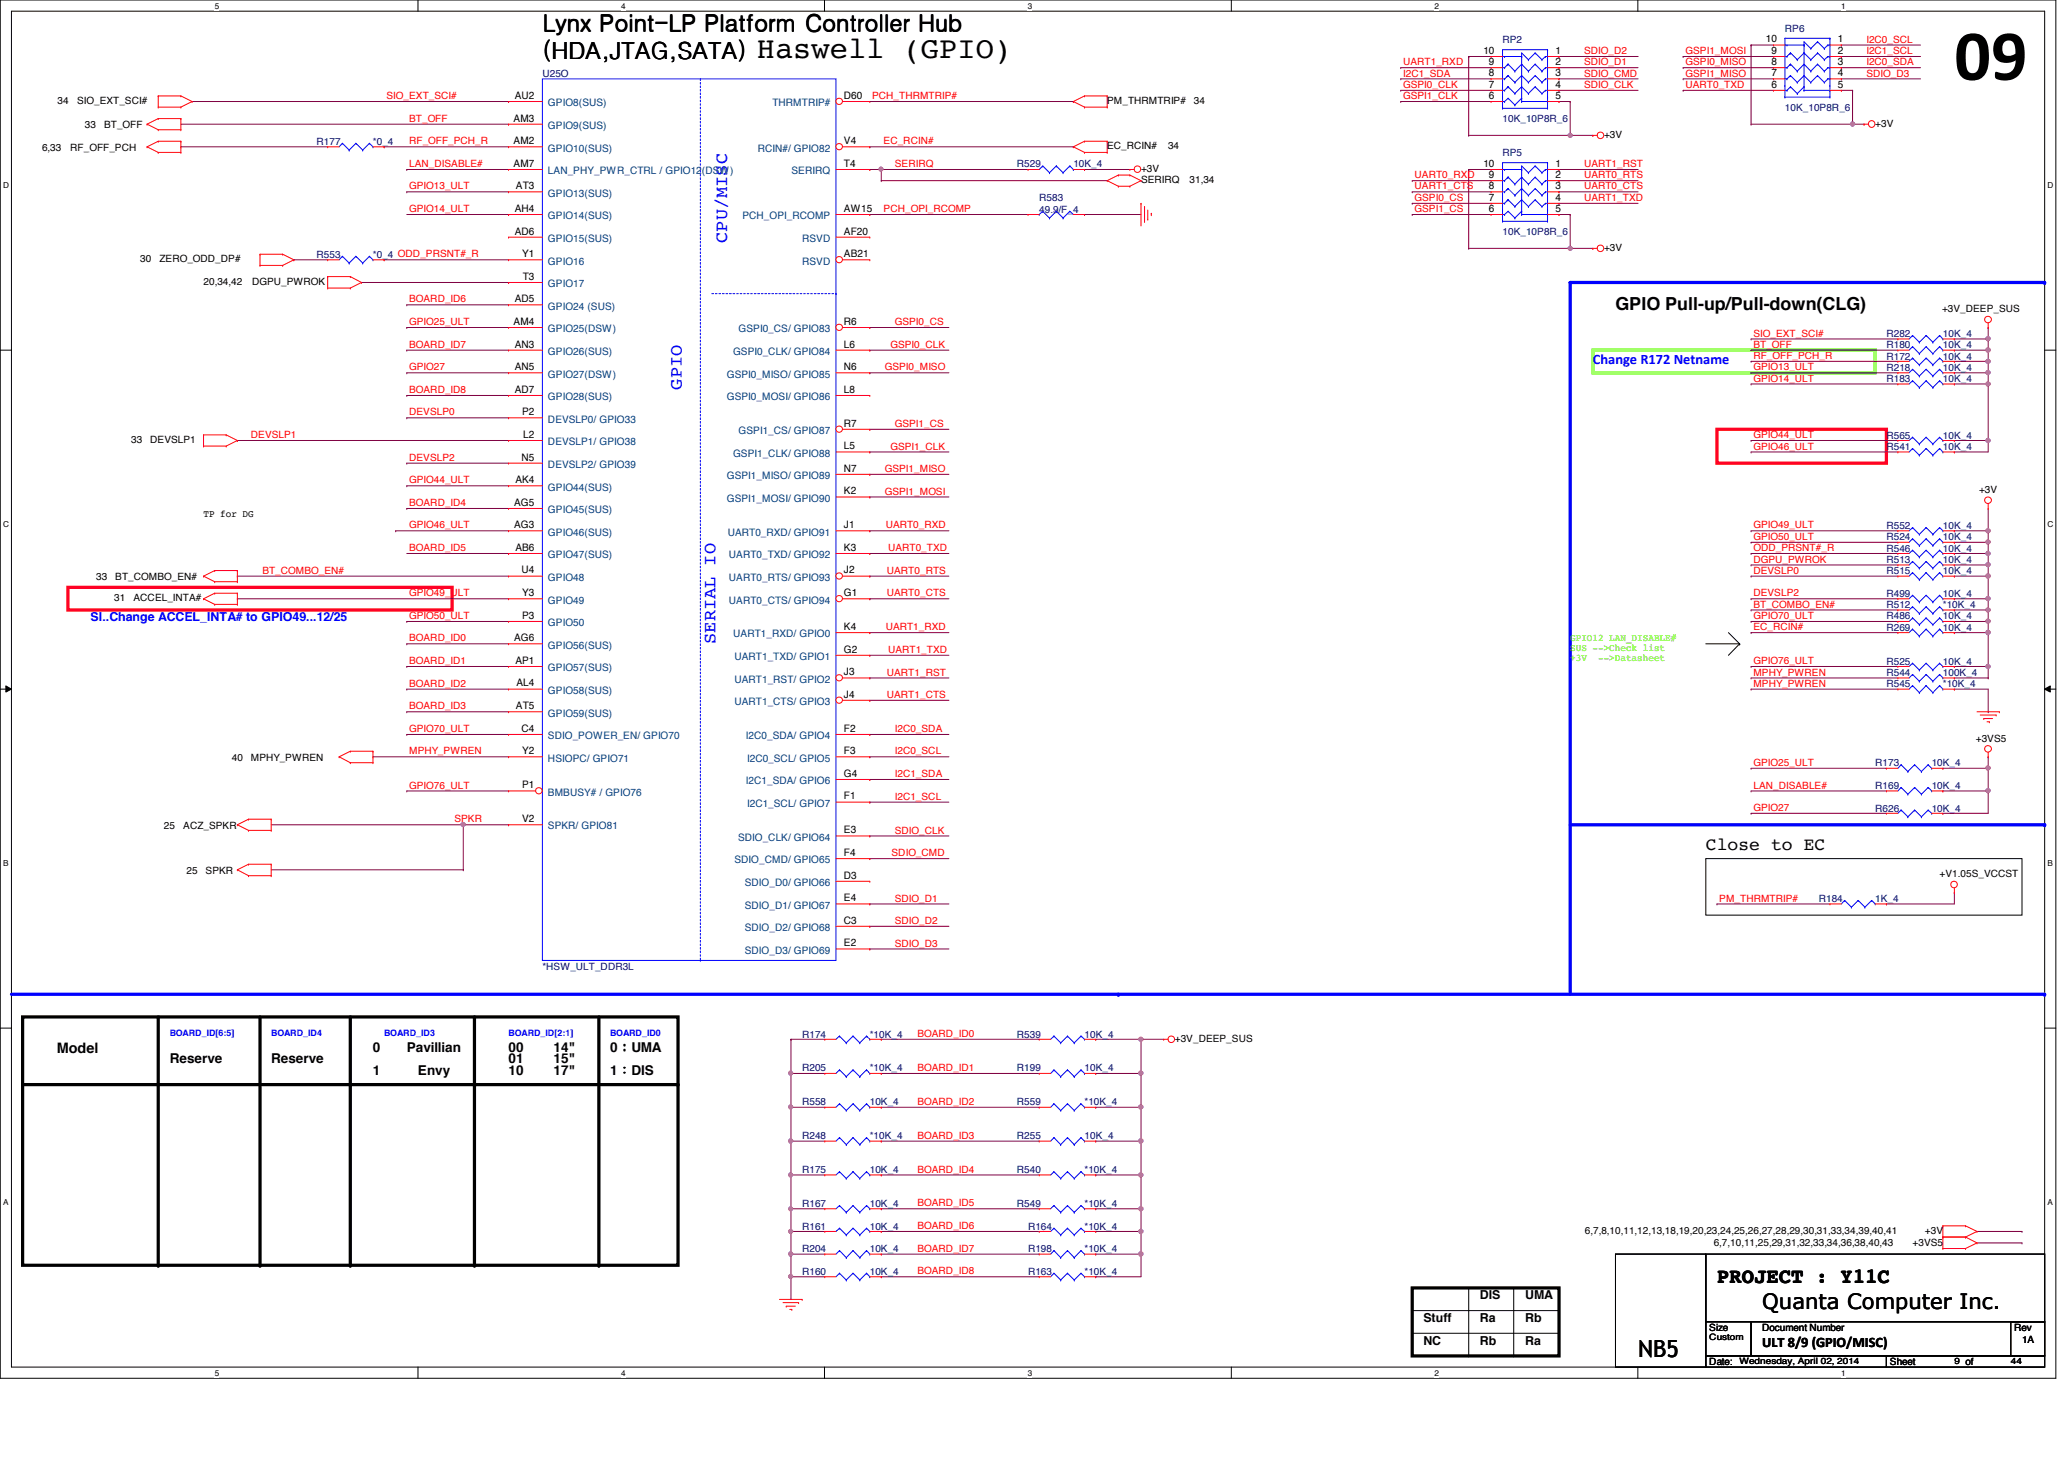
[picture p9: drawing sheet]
<svg xmlns="http://www.w3.org/2000/svg" width="297mm" height="210mm" viewBox="0 0 297 210" stroke-linecap="round" stroke-linejoin="round" font-family="sans-serif">
<defs><g id="words">
<text font-size="10.4" x="281.3" y="11.5">09</text>
<text font-size="4.4" x="108.9" y="8.3">Haswell (GPIO)</text>
<g font-size="3.4">
<text x="78.1" y="4.5">Lynx Point-LP Platform Controller Hub</text>
<text x="78.1" y="8.4">(HDA,JTAG,SATA)</text>
<text x="235.8" y="195.2">NB5</text>
</g>
<g font-size="3">
<text x="247.1" y="184.6">PROJECT : Y11C</text>
<text x="253.6" y="188.3">Quanta Computer Inc.</text>
</g>
<g font-size="2.6" fill="#00f">
<text x="104.6" y="34.9" transform="rotate(-90 104.6 34.9)">CPU/MISC</text>
<text x="98.1" y="56" transform="rotate(-90 98.1 56)">GPIO</text>
<text x="103" y="92.6" transform="rotate(-90 103 92.6)">SERIAL IO</text>
</g>
<g font-size="2.6">
<text x="232.5" y="44.7">GPIO Pull-up/Pull-down(CLG)</text>
<text x="245.5" y="122.3">Close to EC</text>
</g>
<text font-size="2.1" fill="#00f" x="229.2" y="52.4">Change R172 Netname</text>
<g font-size="2.1">
<text x="8.2" y="151.4">Model</text>
<text x="253.6" y="193.8">ULT 8/9 (GPIO/MISC)</text>
</g>
<g font-size="1.9">
<text x="24.4" y="153">Reserve</text>
<text x="39" y="153">Reserve</text>
<text x="53.7" y="151.3">0</text>
<text x="53.7" y="154.6">1</text>
<text x="58.5" y="151.3">Pavillian</text>
<text x="60.2" y="154.6">Envy</text>
<text x="73.2" y="151.3">00</text>
<text x="73.2" y="153">01</text>
<text x="73.2" y="154.6">10</text>
<text x="79.7" y="151.3">14&quot;</text>
<text x="79.7" y="153">15&quot;</text>
<text x="79.7" y="154.6">17&quot;</text>
<text x="87.8" y="151.3">0：UMA</text>
<text x="87.8" y="154.6">1：DIS</text>
</g>
<text font-size="1.8" fill="#00f" x="13" y="89.4">SI..Change ACCEL_INTA# to GPIO49...12/25</text>
<g font-size="1.8">
<text x="204.8" y="190.2">Stuff</text>
<text x="213" y="186.9">DIS</text>
<text x="213" y="190.2">Ra</text>
<text x="219.5" y="190.2">Rb</text>
<text x="219.5" y="186.9">UMA</text>
<text x="204.8" y="193.5">NC</text>
<text x="213" y="193.5">Rb</text>
<text x="219.5" y="193.5">Ra</text>
</g>
<g font-size="1.5">
<text x="213.5" y="7.7">10</text>
<text x="214.3" y="9.4">9</text>
<text x="214.3" y="11">8</text>
<text x="223.9" y="11">3</text>
<text x="223.9" y="9.4">2</text>
<text x="223.9" y="7.7">1</text>
<text x="254.1" y="6.1">10</text>
<text x="254.9" y="7.7">9</text>
<text x="254.9" y="9.4">8</text>
<text x="254.9" y="11">7</text>
<text x="264.5" y="11">4</text>
<text x="264.5" y="9.4">3</text>
<text x="264.5" y="7.7">2</text>
<text x="264.5" y="6.1">1</text>
<text x="73.9" y="17.5">AM3</text>
<text x="74.1" y="14.2">AU2</text>
<text x="121.5" y="14.2">D60</text>
<text x="214.3" y="12.6">7</text>
<text x="214.3" y="14.2">6</text>
<text x="223.9" y="12.6">4</text>
<text x="223.9" y="14.2">5</text>
<text x="254.9" y="12.6">6</text>
<text x="264.5" y="12.6">5</text>
<text x="73.9" y="20.7">AM2</text>
<text x="121.5" y="20.7">V4</text>
<text x="73.9" y="24">AM7</text>
<text x="74.2" y="27.2">AT3</text>
<text x="121.5" y="24">T4</text>
<text x="213.5" y="24">10</text>
<text x="214.3" y="25.6">9</text>
<text x="214.3" y="27.2">8</text>
<text x="214.3" y="28.9">7</text>
<text x="223.9" y="28.9">4</text>
<text x="223.9" y="27.2">3</text>
<text x="223.9" y="25.6">2</text>
<text x="223.9" y="24">1</text>
<text x="74.1" y="33.7">AD6</text>
<text x="74.1" y="30.5">AH4</text>
<text x="121.5" y="33.7">AF20</text>
<text x="121.5" y="30.5">AW15</text>
<text x="214.3" y="30.5">6</text>
<text x="223.9" y="30.5">5</text>
<text x="75.1" y="37">Y1</text>
<text x="75.2" y="40.3">T3</text>
<text x="121.5" y="37">AB21</text>
<text x="73.9" y="46.7">AM4</text>
<text x="74.1" y="43.5">AD5</text>
<text x="121.5" y="46.7">R6</text>
<text x="74.1" y="53.3">AN5</text>
<text x="74.1" y="50">AN3</text>
<text x="121.5" y="53.3">N6</text>
<text x="121.5" y="50">L6</text>
<text x="74.1" y="56.5">AD7</text>
<text x="75.1" y="59.7">P2</text>
<text x="121.5" y="56.5">L8</text>
<text x="75.3" y="63">L2</text>
<text x="121.5" y="61.4">R7</text>
<text x="121.5" y="64.6">L5</text>
<text x="74.2" y="69.5">AK4</text>
<text x="75.1" y="66.3">N5</text>
<text x="121.5" y="67.9">N7</text>
<text x="121.5" y="71.1">K2</text>
<text x="74" y="72.8">AG5</text>
<text x="74" y="76">AG3</text>
<text x="121.5" y="76">J1</text>
<text x="74.2" y="79.2">AB6</text>
<text x="75.1" y="82.5">U4</text>
<text x="121.5" y="79.2">K3</text>
<text x="121.5" y="82.5">J2</text>
<text x="75.1" y="85.8">Y3</text>
<text x="75.1" y="89">P3</text>
<text x="121.5" y="85.8">G1</text>
<text x="74" y="92.2">AG6</text>
<text x="74.2" y="95.5">AP1</text>
<text x="121.5" y="90.6">K4</text>
<text x="121.5" y="93.9">G2</text>
<text x="74.3" y="98.8">AL4</text>
<text x="121.5" y="97.2">J3</text>
<text x="121.5" y="100.4">J4</text>
<text x="74.2" y="102">AT5</text>
<text x="75.1" y="105.3">C4</text>
<text x="121.5" y="105.3">F2</text>
<text x="75.1" y="113.4">P1</text>
<text x="75.1" y="108.5">Y2</text>
<text x="121.5" y="108.5">F3</text>
<text x="121.5" y="111.8">G4</text>
<text x="75.1" y="118.3">V2</text>
<text x="121.5" y="115">F1</text>
<text x="121.5" y="119.9">E3</text>
<text x="121.5" y="123.1">F4</text>
<text x="121.5" y="126.4">D3</text>
<text x="121.5" y="129.7">E4</text>
<text x="121.5" y="132.9">C3</text>
<text x="121.5" y="136.1">E2</text>
</g>
<g font-size="1.5" fill="#004080">
<text x="78.9" y="15.3">GPIO8(SUS)</text>
<text x="111.2" y="15.3">THRMTRIP#</text>
<text x="78.9" y="18.5">GPIO9(SUS)</text>
<text x="78.9" y="21.8">GPIO10(SUS)</text>
<text x="109" y="21.8">RCIN#/ GPIO82</text>
<text x="78.9" y="25.1">LAN_PHY_PWR_CTRL / GPIO12(DSW)</text>
<text x="78.9" y="28.3">GPIO13(SUS)</text>
<text x="113.9" y="25.1">SERIRQ</text>
<text x="78.9" y="34.8">GPIO15(SUS)</text>
<text x="78.9" y="31.5">GPIO14(SUS)</text>
<text x="106.8" y="31.5">PCH_OPI_RCOMP</text>
<text x="115.4" y="34.8">RSVD</text>
<text x="78.9" y="41.3">GPIO17</text>
<text x="78.9" y="38.1">GPIO16</text>
<text x="115.4" y="38.1">RSVD</text>
<text x="78.9" y="44.5">GPIO24 (SUS)</text>
<text x="78.9" y="47.8">GPIO25(DSW)</text>
<text x="106.3" y="47.8">GSPI0_CS/ GPIO83</text>
<text x="78.9" y="51.1">GPIO26(SUS)</text>
<text x="105.5" y="51.1">GSPI0_CLK/ GPIO84</text>
<text x="78.9" y="54.3">GPIO27(DSW)</text>
<text x="78.9" y="57.6">GPIO28(SUS)</text>
<text x="104.6" y="57.6">GSPI0_MOSI/ GPIO86</text>
<text x="104.6" y="54.3">GSPI0_MISO/ GPIO85</text>
<text x="78.9" y="60.8">DEVSLP0/ GPIO33</text>
<text x="78.9" y="64.1">DEVSLP1/ GPIO38</text>
<text x="105.5" y="65.7">GSPI1_CLK/ GPIO88</text>
<text x="106.3" y="62.4">GSPI1_CS/ GPIO87</text>
<text x="78.9" y="70.6">GPIO44(SUS)</text>
<text x="78.9" y="67.3">DEVSLP2/ GPIO39</text>
<text x="104.6" y="68.9">GSPI1_MISO/ GPIO89</text>
<text x="78.9" y="73.8">GPIO45(SUS)</text>
<text x="78.9" y="77">GPIO46(SUS)</text>
<text x="104.6" y="72.2">GSPI1_MOSI/ GPIO90</text>
<text x="104.7" y="77">UART0_RXD/ GPIO91</text>
<text x="78.9" y="83.6">GPIO48</text>
<text x="78.9" y="80.3">GPIO47(SUS)</text>
<text x="104.9" y="80.3">UART0_TXD/ GPIO92</text>
<text x="104.9" y="83.6">UART0_RTS/ GPIO93</text>
<text x="78.9" y="86.8">GPIO49</text>
<text x="104.9" y="86.8">UART0_CTS/ GPIO94</text>
<text x="78.9" y="93.3">GPIO56(SUS)</text>
<text x="78.9" y="90.1">GPIO50</text>
<text x="105.5" y="91.7">UART1_RXD/ GPIO0</text>
<text x="105.7" y="95">UART1_TXD/ GPIO1</text>
<text x="78.9" y="96.6">GPIO57(SUS)</text>
<text x="78.9" y="99.8">GPIO58(SUS)</text>
<text x="105.7" y="98.2">UART1_RST/ GPIO2</text>
<text x="105.7" y="101.4">UART1_CTS/ GPIO3</text>
<text x="78.9" y="103.1">GPIO59(SUS)</text>
<text x="78.9" y="106.3">SDIO_POWER_EN/ GPIO70</text>
<text x="107.4" y="106.3">I2C0_SDA/ GPIO4</text>
<text x="78.9" y="109.6">HSIOPC/ GPIO71</text>
<text x="107.4" y="112.8">I2C1_SDA/ GPIO6</text>
<text x="107.5" y="109.6">I2C0_SCL/ GPIO5</text>
<text x="78.9" y="114.5">BMBUSY# / GPIO76</text>
<text x="78.9" y="119.3">SPKR/ GPIO81</text>
<text x="107.5" y="116.1">I2C1_SCL/ GPIO7</text>
<text x="105.7" y="124.2">SDIO_CMD/ GPIO65</text>
<text x="106.2" y="120.9">SDIO_CLK/ GPIO64</text>
<text x="107.2" y="127.5">SDIO_D0/ GPIO66</text>
<text x="107.2" y="130.7">SDIO_D1/ GPIO67</text>
<text x="107.2" y="133.9">SDIO_D2/ GPIO68</text>
<text x="107.2" y="137.2">SDIO_D3/ GPIO69</text>
</g>
<g font-size="1.4" fill="#000080">
<text x="256.9" y="4.6">RP6</text>
<text x="78.1" y="11.1">U25O</text>
<text x="216.2" y="6.2">RP2</text>
<text x="216.2" y="17.6">10K_10P8R_6</text>
<text x="256.9" y="16">10K_10P8R_6</text>
<text x="45.5" y="20.8">R177</text>
<text x="53.7" y="20.8">*0_4</text>
<text x="216.2" y="22.5">RP5</text>
<text x="146.3" y="24.1">R529</text>
<text x="149.6" y="29">R583</text>
<text x="154.5" y="24.1">10K_4</text>
<text x="149.6" y="30.6">49.9/F_4</text>
<text x="216.2" y="33.9">10K_10P8R_6</text>
<text x="45.5" y="37.1">R553</text>
<text x="53.7" y="37.1">*0_4 ODD_PRSNT#_R</text>
<text x="271.5" y="51.7">R172</text>
<text x="271.5" y="53.3">R218</text>
<text x="271.5" y="50.1">R180</text>
<text x="271.5" y="48.5">R282</text>
<text x="279.6" y="51.7">10K_4</text>
<text x="279.6" y="53.3">10K_4</text>
<text x="279.6" y="50.1">10K_4</text>
<text x="279.6" y="48.5">10K_4</text>
<text x="271.5" y="55">R183</text>
<text x="279.6" y="55">10K_4</text>
<text x="271.5" y="64.7">R541</text>
<text x="271.5" y="63.1">R565</text>
<text x="279.6" y="64.7">10K_4</text>
<text x="279.6" y="63.1">10K_4</text>
<text x="271.5" y="77.7">R524</text>
<text x="271.5" y="76.1">R552</text>
<text x="279.6" y="77.7">10K_4</text>
<text x="279.6" y="76.1">10K_4</text>
<text x="271.5" y="82.6">R515</text>
<text x="271.5" y="79.4">R546</text>
<text x="271.5" y="81">R513</text>
<text x="279.6" y="82.6">10K_4</text>
<text x="279.6" y="79.4">10K_4</text>
<text x="279.6" y="81">10K_4</text>
<text x="271.5" y="85.9">R499</text>
<text x="271.5" y="87.5">R512</text>
<text x="271.5" y="89.1">R486</text>
<text x="279.6" y="85.9">10K_4</text>
<text x="279.6" y="87.5">*10K_4</text>
<text x="279.6" y="89.1">10K_4</text>
<text x="271.5" y="95.6">R525</text>
<text x="271.5" y="90.8">R269</text>
<text x="279.6" y="95.6">10K_4</text>
<text x="279.6" y="90.8">10K_4</text>
<text x="271.5" y="97.2">R544</text>
<text x="271.5" y="98.9">R545</text>
<text x="279.6" y="97.2">100K_4</text>
<text x="279.6" y="98.9">*10K_4</text>
<text x="269.9" y="110.2">R173</text>
<text x="269.9" y="113.5">R169</text>
<text x="278" y="110.2">10K_4</text>
<text x="278" y="113.5">10K_4</text>
<text x="269.9" y="116.8">R626</text>
<text x="278" y="116.8">10K_4</text>
<text x="261.7" y="129.8">R184</text>
<text x="269.9" y="129.8">1K_4</text>
<text x="78.1" y="139.5">*HSW_ULT_DDR3L</text>
<text x="115.4" y="149.3">R174</text>
<text x="125.2" y="149.3">*10K_4</text>
<text x="146.3" y="149.3">R539</text>
<text x="156.1" y="149.3">10K_4</text>
<text x="115.4" y="154.1">R205</text>
<text x="125.2" y="154.1">*10K_4</text>
<text x="146.3" y="154.1">R199</text>
<text x="156.1" y="154.1">10K_4</text>
<text x="115.4" y="159">R558</text>
<text x="125.2" y="159">10K_4</text>
<text x="146.3" y="159">R559</text>
<text x="156.1" y="159">*10K_4</text>
<text x="115.4" y="163.9">R248</text>
<text x="125.2" y="163.9">*10K_4</text>
<text x="146.3" y="163.9">R255</text>
<text x="156.1" y="163.9">10K_4</text>
<text x="115.4" y="168.8">R175</text>
<text x="115.4" y="173.7">R167</text>
<text x="125.2" y="168.8">10K_4</text>
<text x="125.2" y="173.7">10K_4</text>
<text x="146.3" y="168.8">R540</text>
<text x="146.3" y="173.7">R549</text>
<text x="156.1" y="168.8">*10K_4</text>
<text x="156.1" y="173.7">*10K_4</text>
<text x="115.4" y="176.9">R161</text>
<text x="125.2" y="176.9">10K_4</text>
<text x="148" y="176.9">R164</text>
<text x="156.1" y="176.9">*10K_4</text>
<text x="115.4" y="183.4">R160</text>
<text x="115.4" y="180.2">R204</text>
<text x="125.2" y="183.4">10K_4</text>
<text x="125.2" y="180.2">10K_4</text>
<text x="148" y="180.2">R198</text>
<text x="148" y="183.4">R163</text>
<text x="156.1" y="180.2">*10K_4</text>
<text x="156.1" y="183.4">*10K_4</text>
</g>
<g font-size="1.4" fill="#f00">
<text x="201.9" y="9.4">UART1_RXD</text>
<text x="201.9" y="11">I2C1_SDA</text>
<text x="228" y="7.8">SDIO_D2</text>
<text x="228" y="9.4">SDIO_D1</text>
<text x="228" y="11">SDIO_CMD</text>
<text x="242.6" y="7.8">GSPI1_MOSI</text>
<text x="242.6" y="9.4">GSPI0_MISO</text>
<text x="242.6" y="11">GSPI1_MISO</text>
<text x="268.6" y="6.1">I2C0_SCL</text>
<text x="268.6" y="7.8">I2C1_SCL</text>
<text x="268.6" y="9.4">I2C0_SDA</text>
<text x="268.6" y="11">SDIO_D3</text>
<text x="55.6" y="14.3">SIO_EXT_SCI#</text>
<text x="58.9" y="17.5">BT_OFF</text>
<text x="125.5" y="14.3">PCH_THRMTRIP#</text>
<text x="201.9" y="12.7">GSPI0_CLK</text>
<text x="201.9" y="14.3">GSPI1_CLK</text>
<text x="228" y="12.7">SDIO_CLK</text>
<text x="242.6" y="12.7">UART0_TXD</text>
<text x="58.9" y="20.8">RF_OFF_PCH_R</text>
<text x="127.2" y="20.8">EC_RCIN#</text>
<text x="58.9" y="24">LAN_DISABLE#</text>
<text x="58.9" y="27.3">GPIO13_ULT</text>
<text x="128.8" y="24">SERIRQ</text>
<text x="203.6" y="25.7">UART0_RXD</text>
<text x="203.6" y="28.9">GSPI0_CS</text>
<text x="203.6" y="27.3">UART1_CTS</text>
<text x="228" y="25.7">UART0_RTS</text>
<text x="228" y="24">UART1_RST</text>
<text x="228" y="28.9">UART1_TXD</text>
<text x="228" y="27.3">UART0_CTS</text>
<text x="58.9" y="30.5">GPIO14_ULT</text>
<text x="127.2" y="30.5">PCH_OPI_RCOMP</text>
<text x="203.6" y="30.5">GSPI1_CS</text>
<text x="58.9" y="43.5">BOARD_ID6</text>
<text x="58.9" y="46.8">GPIO25_ULT</text>
<text x="128.8" y="46.8">GSPI0_CS</text>
<text x="58.9" y="50">BOARD_ID7</text>
<text x="58.9" y="53.3">GPIO27</text>
<text x="127.3" y="53.3">GSPI0_MISO</text>
<text x="128.1" y="50">GSPI0_CLK</text>
<text x="252.3" y="50">BT_OFF</text>
<text x="252.3" y="48.4">SIO_EXT_SCI#</text>
<text x="252.3" y="51.6">RF_OFF_PCH_R</text>
<text x="252.3" y="53.3">GPIO13_ULT</text>
<text x="58.9" y="59.8">DEVSLP0</text>
<text x="58.9" y="56.6">BOARD_ID8</text>
<text x="252.3" y="54.9">GPIO14_ULT</text>
<text x="36.1" y="63">DEVSLP1</text>
<text x="128.1" y="64.7">GSPI1_CLK</text>
<text x="128.8" y="61.4">GSPI1_CS</text>
<text x="252.3" y="63">GPIO44_ULT</text>
<text x="252.3" y="64.7">GPIO46_ULT</text>
<text x="58.9" y="69.6">GPIO44_ULT</text>
<text x="58.9" y="66.3">DEVSLP2</text>
<text x="127.3" y="67.9">GSPI1_MISO</text>
<text x="127.3" y="71.2">GSPI1_MOSI</text>
<text x="58.9" y="72.8">BOARD_ID4</text>
<text x="58.9" y="76">GPIO46_ULT</text>
<text x="127.5" y="76">UART0_RXD</text>
<text x="252.3" y="76">GPIO49_ULT</text>
<text x="252.3" y="77.7">GPIO50_ULT</text>
<text x="37.8" y="82.5">BT_COMBO_EN#</text>
<text x="58.9" y="79.3">BOARD_ID5</text>
<text x="127.6" y="82.5">UART0_RTS</text>
<text x="127.8" y="79.3">UART0_TXD</text>
<text x="252.3" y="80.9">DGPU_PWROK</text>
<text x="252.3" y="79.3">ODD_PRSNT#_R</text>
<text x="252.3" y="82.5">DEVSLP0</text>
<text x="58.9" y="85.8">GPIO49_ULT</text>
<text x="58.9" y="89.1">GPIO50_ULT</text>
<text x="127.6" y="85.8">UART0_CTS</text>
<text x="252.3" y="89.1">GPIO70_ULT</text>
<text x="252.3" y="87.4">BT_COMBO_EN#</text>
<text x="252.3" y="85.8">DEVSLP2</text>
<text x="58.9" y="95.5">BOARD_ID1</text>
<text x="58.9" y="92.3">BOARD_ID0</text>
<text x="127.5" y="90.7">UART1_RXD</text>
<text x="127.8" y="93.9">UART1_TXD</text>
<text x="252.3" y="90.7">EC_RCIN#</text>
<text x="252.3" y="95.5">GPIO76_ULT</text>
<text x="58.9" y="98.8">BOARD_ID2</text>
<text x="127.6" y="97.2">UART1_RST</text>
<text x="127.6" y="100.4">UART1_CTS</text>
<text x="252.3" y="97.2">MPHY_PWREN</text>
<text x="252.3" y="98.8">MPHY_PWREN</text>
<text x="58.9" y="105.3">GPIO70_ULT</text>
<text x="58.9" y="102.1">BOARD_ID3</text>
<text x="128.8" y="105.3">I2C0_SDA</text>
<text x="58.9" y="108.5">MPHY_PWREN</text>
<text x="58.9" y="113.5">GPIO76_ULT</text>
<text x="128.8" y="108.5">I2C0_SCL</text>
<text x="128.8" y="111.8">I2C1_SDA</text>
<text x="252.3" y="110.2">GPIO25_ULT</text>
<text x="252.3" y="113.5">LAN_DISABLE#</text>
<text x="65.4" y="118.3">SPKR</text>
<text x="128.8" y="115.1">I2C1_SCL</text>
<text x="128.8" y="119.9">SDIO_CLK</text>
<text x="252.3" y="116.7">GPIO27</text>
<text x="128.3" y="123.2">SDIO_CMD</text>
<text x="128.8" y="129.7">SDIO_D1</text>
<text x="247.4" y="129.7">PM_THRMTRIP#</text>
<text x="128.8" y="132.9">SDIO_D2</text>
<text x="128.8" y="136.2">SDIO_D3</text>
<text x="132" y="149.2">BOARD_ID0</text>
<text x="132" y="154.1">BOARD_ID1</text>
<text x="132" y="159">BOARD_ID2</text>
<text x="132" y="163.8">BOARD_ID3</text>
<text x="132" y="173.6">BOARD_ID5</text>
<text x="132" y="168.7">BOARD_ID4</text>
<text x="132" y="176.8">BOARD_ID6</text>
<text x="132" y="180.1">BOARD_ID7</text>
<text x="132" y="183.3">BOARD_ID8</text>
</g>
<g font-size="1.4">
<text x="8.3" y="15">34</text>
<text x="11.1" y="15">SIO_EXT_SCI#</text>
<text x="159.3" y="15">PM_THRMTRIP#</text>
<text x="171.8" y="15">34</text>
<text x="6.1" y="21.7">6,33</text>
<text x="10.1" y="21.7">RF_OFF_PCH</text>
<text x="12.2" y="18.4">33</text>
<text x="15" y="18.4">BT_OFF</text>
<text x="159.3" y="21.5">EC_RCIN#</text>
<text x="168.1" y="21.5">34</text>
<text x="230.8" y="19.9">+3V</text>
<text x="269.9" y="18.2">+3V</text>
<text x="164.2" y="26.4">SERIRQ</text>
<text x="164.2" y="24.8">+3V</text>
<text x="171.2" y="26.4">31,34</text>
<text x="20.2" y="37.8">30</text>
<text x="22.9" y="37.8">ZERO_ODD_DP#</text>
<text x="29.3" y="41">20,34,42</text>
<text x="36.3" y="41">DGPU_PWROK</text>
<text x="230.8" y="36.1">+3V</text>
<text x="279.5" y="44.9">+3V_DEEP_SUS</text>
<text x="18.9" y="63.8">33</text>
<text x="21.6" y="63.8">DEVSLP1</text>
<text x="284.8" y="70.9">+3V</text>
<text x="29.3" y="74.3">TP for DG</text>
<text x="13.8" y="83.4">33</text>
<text x="16.6" y="83.4">BT_COMBO_EN#</text>
<text x="16.4" y="86.5">31</text>
<text x="19.2" y="86.5">ACCEL_INTA#</text>
<text x="284.3" y="106.7">+3VS5</text>
<text x="33.4" y="109.4">40</text>
<text x="36.1" y="109.4">MPHY_PWREN</text>
<text x="23.6" y="119.2">25</text>
<text x="26.4" y="119.2">ACZ_SPKR</text>
<text x="26.8" y="125.7">25</text>
<text x="29.6" y="125.7">SPKR</text>
<text x="279.1" y="126.2">+V1.05S_VCCST</text>
<text x="169.1" y="149.9">+3V_DEEP_SUS</text>
<text x="228.1" y="177.5">6,7,8,10,11,12,13,18,19,20,23,24,25,26,27,28,29,30,31,33,34,39,40,41</text>
<text x="246.6" y="179.2">6,7,10,11,25,29,31,32,33,34,36,38,40,43</text>
<text x="275.2" y="179.2">+3VS5</text>
<text x="277" y="177.5">+3V</text>
<text x="246" y="191.5">Size</text>
<text x="253.6" y="191.5">Document Number</text>
<text x="289.9" y="191.5">Rev</text>
<text x="246" y="196.4">Date:</text>
<text x="272" y="196.4">Sheet</text>
<text x="291" y="193.2">1A</text>
</g>
<g font-size="1.4" fill="#0f0">
<text x="226" y="92.2">GPIO12 LAN_DISABLE#</text>
<text x="226" y="93.6">SUS --&gt;Check list</text>
<text x="226" y="95.1">+3V</text>
<text x="230" y="95.1">--&gt;Datasheet</text>
</g>
<g font-size="1.3" fill="#00f">
<text x="24.4" y="149.1">BOARD_ID[6:5]</text>
<text x="39" y="149.1">BOARD_ID4</text>
<text x="55.3" y="149.1">BOARD_ID3</text>
<text x="73.2" y="149.1">BOARD_ID[2:1]</text>
<text x="87.8" y="149.1">BOARD_ID0</text>
</g>
<g font-size="1.3">
<text x="246" y="192.8">Custom</text>
<text x="250.4" y="196.3">Wednesday, April 02, 2014</text>
<text x="281.3" y="196.3">9 of</text>
<text x="289.4" y="196.3">44</text>
</g>
<g font-size="1.2">
<text x="30.9" y="1.2">5</text>
<text x="89.4" y="1.2">4</text>
<text x="147.9" y="1.2">3</text>
<text x="206.5" y="1.2">2</text>
<text x="265" y="1.2">1</text>
<text x=".5" y="27.1">D</text>
<text x="294.7" y="27.1">D</text>
<text x=".5" y="75.8">C</text>
<text x="294.7" y="75.8">C</text>
<text x=".5" y="124.6">B</text>
<text x="294.7" y="124.6">B</text>
<text x=".5" y="173.4">A</text>
<text x="294.7" y="173.4">A</text>
<text x="30.9" y="197.9">5</text>
<text x="89.4" y="197.9">4</text>
<text x="147.9" y="197.9">3</text>
<text x="206.5" y="197.9">2</text>
<text x="265" y="197.9">1</text>
</g>
</g></defs>
<path d="M0 0h295.9v198.3h-295.9zM1.6 1.6h292.7v195.1h-292.7z" fill="none" stroke="#000" stroke-width=".14"/>
<g fill="#fff">
<path d="M30.9 .2h.6v1.3h-.6z"/>
<path d="M30.9 196.8h.6v1.4h-.6z"/>
</g>
<path d="M60.2 0v1.6M60.2 196.7v1.6" fill="none" stroke="#000" stroke-width=".14"/>
<g fill="#fff">
<path d="M89.4 .2h.6v1.3h-.6z"/>
<path d="M89.4 196.8h.6v1.4h-.6z"/>
</g>
<path d="M118.7 0v1.6M118.7 196.7v1.6" fill="none" stroke="#000" stroke-width=".14"/>
<g fill="#fff">
<path d="M147.9 .2h.6v1.3h-.6z"/>
<path d="M147.9 196.8h.6v1.4h-.6z"/>
</g>
<path d="M177.2 0v1.6M177.2 196.7v1.6" fill="none" stroke="#000" stroke-width=".14"/>
<g fill="#fff">
<path d="M206.5 .2h.5v1.3h-.5z"/>
<path d="M206.5 196.8h.5v1.4h-.5z"/>
</g>
<path d="M235.7 0v1.6M235.7 196.7v1.6" fill="none" stroke="#000" stroke-width=".14"/>
<g fill="#fff">
<path d="M265 .2h.6v1.3h-.6z"/>
<path d="M265 196.8h.6v1.4h-.6z"/>
<path d="M.5 26h.8v1.3h-.8z"/>
<path d="M294.7 26h.8v1.3h-.8z"/>
<path d="M.5 74.8h.8v1.3h-.8z"/>
<path d="M294.7 74.8h.8v1.3h-.8z"/>
</g>
<path d="M0 50.4h1.6M294.3 50.4h1.6" fill="none" stroke="#000" stroke-width=".14"/>
<g fill="#fff">
<path d="M.5 123.5h.7v1.3h-.7z"/>
<path d="M294.7 123.5h.7v1.3h-.7z"/>
</g>
<path d="M0 99.1h1.6M.8 98.7l.8 .4-.8 .5zM294.3 99.1l.8-.4v.9zM294.3 99.1h1.6" fill="none" stroke="#000" stroke-width=".14"/>
<path d="M.8 98.7l.8 .4-.8 .5zM294.3 99.1l.8-.4v.9z" fill="#000"/>
<g fill="#fff">
<path d="M.5 172.3h.7v1.3h-.7z"/>
<path d="M294.7 172.3h.7v1.3h-.7z"/>
</g>
<path d="M0 147.9h1.6M294.3 147.9h1.6" fill="none" stroke="#000" stroke-width=".14"/>
<path d="M226 40.6v102.4" fill="none" stroke="#00f" stroke-width=".47"/>
<circle cx="226" cy="40.6" r=".23" fill="#00f"/>
<path d="M160.9 143h133.4" fill="none" stroke="#00f" stroke-width=".47"/>
<circle cx="294.3" cy="143" r=".23" fill="#00f"/>
<path d="M226 118.7h68.3" fill="none" stroke="#00f" stroke-width=".47"/>
<circle cx="294.3" cy="118.7" r=".23" fill="#00f"/>
<path d="M226 40.6h68.3" fill="none" stroke="#00f" stroke-width=".47"/>
<circle cx="294.3" cy="40.6" r=".23" fill="#00f"/>
<path d="M1.6 143h159.3" fill="none" stroke="#00f" stroke-width=".47"/>
<circle cx="160.9" cy="143" r=".23" fill="#00f"/>
<g fill="none" stroke="#000" stroke-width=".14">
<path d="M245.5 92.6h4.9M248.7 91l1.7 1.6M250.4 92.6h.1M250.4 92.6l-1.7 1.7M245.5 123.5h45.5v8.2h-45.5zM203.2 188.6h21.2M203.2 191.8h21.2M211.4 195.1h.1M211.4 185.3v9.8M217.8 195.1h.1M217.8 185.3v9.8M224.4 188.6h.1"/>
<path d="M224.4 191.8h.1"/>
</g>
<path d="M3.3 146.3h94.3v35.7h-94.3zM3.3 156h94.3M22.8 146.3v35.7M37.4 146.3v35.7M50.4 146.3v35.7M68.3 146.3v35.7M86.2 146.3v35.7M203.2 185.3h21.2v9.8h-21.2z" fill="none" stroke="#000" stroke-width=".47"/>
<g fill="#000">
<circle cx="97.6" cy="156" r=".23"/>
<circle cx="22.8" cy="182" r=".23"/>
<circle cx="37.4" cy="182" r=".23"/>
<circle cx="50.4" cy="182" r=".23"/>
<circle cx="68.3" cy="182" r=".23"/>
<circle cx="86.2" cy="182" r=".23"/>
</g>
<path d="M247.1 61.8h24.4v4.8h-24.4zM9.8 84.5h55.3v3.3h-55.3z" fill="none" stroke="#f00" stroke-width=".47"/>
<path d="M229.2 50.4h40.7v3.2h-40.7z" fill="none" stroke="#80ff00" stroke-width=".47"/>
<path d="M58.5 24.4h.1M58.5 24.4h14.7M125.2 21.1h.1M125.2 21.1h29.3M34.2 63.4h.1M34.2 63.4h39M58.5 95.9h.1M58.5 95.9h14.7M286.1 89.4h.1M286.1 87.8v1.6" fill="none" stroke="#800040" stroke-width=".14"/>
<circle cx="286.1" cy="87.8" r=".31" fill="#f0f"/>
<circle cx="286.1" cy="87.8" r=".31" fill="none" stroke="#f0f" stroke-width=".14"/>
<circle cx="286.1" cy="89.4" r=".31" fill="#f0f"/>
<circle cx="286.1" cy="89.4" r=".31" fill="none" stroke="#f0f" stroke-width=".14"/>
<g fill="none" stroke="#800040" stroke-width=".14">
<path d="M252 91h.1M252 81.3h.1M252 81.3h21.1M252 91h21.1M281.3 81.3h.1M281.3 91h.1M281.3 81.3h4.8M281.3 91h4.8M113.8 169h.1M113.8 173.9h.1M113.8 169h4.9M113.8 173.9h4.9"/>
<path d="M113.8 169v4.9M126.8 173.9h.1M126.8 169h.1M126.8 169h22.8M126.8 173.9h22.8M284.5 178.8h6.5M284.5 177.2h6.5M291 178.8h.1M291 177.2h.1"/>
</g>
<circle cx="113.8" cy="169" r=".3" fill="#f0f"/>
<circle cx="113.8" cy="169" r=".3" fill="none" stroke="#f0f" stroke-width=".14"/>
<g fill="none" stroke="#800040" stroke-width=".14">
<path d="M113.8 154.4h.1M113.8 159.3h.1M113.8 149.5h.1M113.8 154.4h4.9M113.8 149.5v9.8M113.8 159.3h4.9M126.8 149.5h.1M126.8 159.3h.1M126.8 149.5h22.8M126.8 159.3h22.8M157.7 154.4h.1M157.7 149.5h.1"/>
<path d="M157.7 159.3h.1M157.7 154.4h6.5M157.7 149.5h6.5M157.7 159.3h6.5M113.8 164.2h.1M113.8 164.2h4.9M113.8 164.2v4.8M157.7 164.2h.1M157.7 164.2h6.5"/>
</g>
<circle cx="113.8" cy="154.4" r=".3" fill="#f0f"/>
<circle cx="113.8" cy="154.4" r=".3" fill="none" stroke="#f0f" stroke-width=".14"/>
<path d="M113.8 149.5h.1M113.8 159.3h.1M113.8 149.5h4.9M113.8 159.3v4.9M126.8 164.2h.1M126.8 164.2h22.8M157.7 169h.1M157.7 169h6.5" fill="none" stroke="#800040" stroke-width=".14"/>
<circle cx="113.8" cy="164.1" r=".31" fill="#f0f"/>
<circle cx="113.8" cy="164.1" r=".31" fill="none" stroke="#f0f" stroke-width=".14"/>
<circle cx="113.8" cy="159.3" r=".3" fill="#f0f"/>
<circle cx="113.8" cy="159.3" r=".3" fill="none" stroke="#f0f" stroke-width=".14"/>
<g fill="none" stroke="#800040" stroke-width=".14">
<path d="M286.1 52h.1M286.1 50.4v1.6M252 89.4h.1M252 97.5h.1M252 89.4h21.1M252 97.5h21.1M281.3 89.4h.1M281.3 97.5h.1M281.3 89.4h4.8M281.3 97.5h4.8M53.7 108.9h.1M53.7 108.9h19.5"/>
<path d="M58.5 105.7h.1M58.5 105.7h14.7M126.8 154.4h.1M126.8 154.4h22.8M157.7 173.9h.1M157.7 173.9h6.5"/>
</g>
<circle cx="286.1" cy="50.4" r=".32" fill="#f0f"/>
<circle cx="286.1" cy="50.4" r=".32" fill="none" stroke="#f0f" stroke-width=".14"/>
<circle cx="286.1" cy="52" r=".31" fill="#f0f"/>
<circle cx="286.1" cy="52" r=".31" fill="none" stroke="#f0f" stroke-width=".14"/>
<path d="M252 50.4h.1M252 50.4h21.1M281.3 50.4h.1M281.3 50.4h4.8M286.1 47.1h.1M286.1 47.1v1.7" fill="none" stroke="#800040" stroke-width=".14"/>
<circle cx="286.1" cy="48.7" r=".31" fill="#f0f"/>
<circle cx="286.1" cy="48.7" r=".31" fill="none" stroke="#f0f" stroke-width=".14"/>
<path d="M286.1 76.4h.1M286.1 73.2v3.2" fill="none" stroke="#800040" stroke-width=".14"/>
<circle cx="286.1" cy="76.4" r=".31" fill="#f0f"/>
<circle cx="286.1" cy="76.4" r=".31" fill="none" stroke="#f0f" stroke-width=".14"/>
<path d="M126.8 24.4h.1M126.8 24.4h21.2" fill="none" stroke="#800040" stroke-width=".14"/>
<circle cx="126.8" cy="24.3" r=".3" fill="#f0f"/>
<circle cx="126.8" cy="24.3" r=".3" fill="none" stroke="#f0f" stroke-width=".14"/>
<g fill="none" stroke="#800040" stroke-width=".14">
<path d="M26 17.9h47.2M73.2 17.9h.1M58.5 27.6h.1M58.5 27.6h14.7M125.2 24.4h.1M125.2 30.9h.1M125.2 24.4h1.6M125.2 30.9h22.8M126.8 26h.1M126.8 24.4h.1M126.8 26h32.5M126.8 24.4v1.6"/>
<path d="M156.1 24.4h.1M156.1 30.9h.1M156.1 24.4h6.5M156.1 30.9h8.1M58.5 60.1h.1M58.5 69.9h.1M58.5 73.2h.1M58.5 60.1h14.7M58.5 69.9h14.7M58.5 73.2h14.7M286.1 86.1h.1M286.1 82.9v3.2"/>
<path d="M247.1 130h.1M247.1 130h16.3M271.5 130h.1M281.3 128.4h.1M281.3 128.4v1.6h-9.8"/>
</g>
<circle cx="286.1" cy="82.9" r=".32" fill="#f0f"/>
<circle cx="286.1" cy="82.9" r=".32" fill="none" stroke="#f0f" stroke-width=".14"/>
<circle cx="286.1" cy="86.1" r=".31" fill="#f0f"/>
<circle cx="286.1" cy="86.1" r=".31" fill="none" stroke="#f0f" stroke-width=".14"/>
<path d="M252 99.1h.1M252 87.8h.1M252 99.1h21.1M252 87.8h21.1M281.3 99.1h.1M281.3 87.8h.1M281.3 99.1h4.8v3.3M281.3 87.8h4.8M286.1 102.4h.1M113.8 173.9h.1M113.8 173.9v3.3" fill="none" stroke="#800040" stroke-width=".14"/>
<circle cx="113.8" cy="177.2" r=".3" fill="#f0f"/>
<circle cx="113.8" cy="177.2" r=".3" fill="none" stroke="#f0f" stroke-width=".14"/>
<circle cx="113.8" cy="173.9" r=".3" fill="#f0f"/>
<circle cx="113.8" cy="173.9" r=".3" fill="none" stroke="#f0f" stroke-width=".14"/>
<path d="M58.5 79.6h14.7M73.2 79.6h.1M164.2 164.2h.1M164.2 164.2v4.8" fill="none" stroke="#800040" stroke-width=".14"/>
<circle cx="164.2" cy="169" r=".31" fill="#f0f"/>
<circle cx="164.2" cy="169" r=".31" fill="none" stroke="#f0f" stroke-width=".14"/>
<path d="M164.2 159.3h.1M164.2 159.3v4.9M164.2 169h.1M164.2 169v4.9" fill="none" stroke="#800040" stroke-width=".14"/>
<circle cx="164.2" cy="164.1" r=".32" fill="#f0f"/>
<circle cx="164.2" cy="164.1" r=".32" fill="none" stroke="#f0f" stroke-width=".14"/>
<circle cx="164.2" cy="159.3" r=".31" fill="#f0f"/>
<circle cx="164.2" cy="159.3" r=".31" fill="none" stroke="#f0f" stroke-width=".14"/>
<path d="M286.1 53.6h.1M286.1 52v1.6M58.5 99.1h.1M58.5 92.6h.1M58.5 99.1h14.7M58.5 92.6h14.7" fill="none" stroke="#800040" stroke-width=".14"/>
<circle cx="286.1" cy="53.6" r=".31" fill="#f0f"/>
<circle cx="286.1" cy="53.6" r=".31" fill="none" stroke="#f0f" stroke-width=".14"/>
<path d="M286.1 91h.1M286.1 89.4v1.6M125.2 105.7h.1M125.2 108.9h.1M125.2 112.1h.1M125.2 115.4h.1M125.2 105.7h11.4M125.2 108.9h11.4M125.2 112.1h11.4M125.2 115.4h11.4" fill="none" stroke="#800040" stroke-width=".14"/>
<circle cx="286.1" cy="91" r=".32" fill="#f0f"/>
<circle cx="286.1" cy="91" r=".32" fill="none" stroke="#f0f" stroke-width=".14"/>
<path d="M286.1 95.9h.1M286.1 81.3h.1M286.1 81.3v1.6M286.1 91v4.9" fill="none" stroke="#800040" stroke-width=".14"/>
<circle cx="286.1" cy="81.2" r=".31" fill="#f0f"/>
<circle cx="286.1" cy="81.2" r=".31" fill="none" stroke="#f0f" stroke-width=".14"/>
<path d="M211.4 8.1h.1M211.4 19.5h.1M211.4 8.1h3.2M211.4 8.1v11.4M211.4 19.5h14.6M34.2 86.1h.1M34.2 86.1h39M58.5 102.4h.1M58.5 113.8h.1M58.5 102.4h14.7M58.5 113.8h14.7" fill="none" stroke="#800040" stroke-width=".14"/>
<circle cx="226" cy="19.5" r=".3" fill="#f0f"/>
<circle cx="226" cy="19.5" r=".3" fill="none" stroke="#f0f" stroke-width=".14"/>
<path d="M224.4 14.6h.1M224.4 14.6h1.6M226 14.6h.1M226 14.6v4.9M252 6.5h.1M252 17.9h.1M252 6.5h3.2M252 6.5v11.4M252 17.9h14.6" fill="none" stroke="#800040" stroke-width=".14"/>
<circle cx="266.6" cy="17.8" r=".31" fill="#f0f"/>
<circle cx="266.6" cy="17.8" r=".31" fill="none" stroke="#f0f" stroke-width=".14"/>
<g fill="none" stroke="#800040" stroke-width=".14">
<path d="M201.6 9.7h.1M201.6 11.3h.1M201.6 13h.1M201.6 13h13M201.6 9.7h13M201.6 11.3h13M224.4 8.1h.1M224.4 9.7h.1M224.4 11.3h.1M224.4 13h.1M224.4 13h11.4M224.4 9.7h11.4"/>
<path d="M224.4 11.3h11.4M224.4 8.1h11.4M242.2 8.1h.1M242.2 9.7h.1M242.2 11.3h.1M242.2 13h.1M242.2 13h13M242.2 9.7h13M242.2 11.3h13M242.2 8.1h13M265 13h.1M265 6.5h.1"/>
<path d="M265 8.1h.1M265 9.7h.1M265 11.3h.1M265 13h1.6M265 9.7h11.4M265 11.3h11.4M265 8.1h11.4M265 6.5h11.4M266.6 13h.1M266.6 13v4.9M211.4 24.4h.1M211.4 35.7h.1"/>
<path d="M211.4 24.4h3.2M211.4 24.4v11.3M211.4 35.7h14.6M125.2 47.1h.1M125.2 50.4h.1M125.2 53.6h.1M125.2 47.1h11.4M125.2 50.4h11.4M125.2 53.6h11.4M125.2 61.8h.1M125.2 65h.1M125.2 68.2h.1"/>
<path d="M125.2 71.5h.1M125.2 76.4h.1M125.2 79.6h.1M125.2 61.8h11.4M125.2 65h11.4M125.2 68.2h11.4M125.2 71.5h11.4M125.2 76.4h11.4M125.2 79.6h11.4M125.2 82.9h.1M125.2 86.1h.1M125.2 91h.1"/>
<path d="M125.2 94.3h.1M125.2 97.5h.1M125.2 82.9h11.4M125.2 86.1h11.4M125.2 91h11.4M125.2 94.3h11.4M125.2 97.5h11.4M125.2 100.8h.1M125.2 100.8h11.4M125.2 120.3h.1M125.2 123.5h.1M125.2 130h.1"/>
<path d="M125.2 133.3h.1M125.2 136.5h.1M125.2 120.3h11.4M125.2 123.5h11.4M125.2 130h11.4M125.2 133.3h11.4M125.2 136.5h11.4"/>
</g>
<circle cx="226" cy="35.7" r=".3" fill="#f0f"/>
<circle cx="226" cy="35.7" r=".3" fill="none" stroke="#f0f" stroke-width=".14"/>
<g fill="none" stroke="#800040" stroke-width=".14">
<path d="M201.6 14.6h.1M201.6 14.6h13M203.2 26h.1M203.2 29.3h.1M203.2 30.9h.1M203.2 27.6h.1M203.2 30.9h11.4M203.2 26h11.4M203.2 29.3h11.4M203.2 27.6h11.4M224.4 30.9h.1M224.4 26h.1"/>
<path d="M224.4 24.4h.1M224.4 29.3h.1M224.4 27.6h.1M224.4 30.9h1.6M224.4 26h11.4M224.4 29.3h11.4M224.4 27.6h11.4M224.4 24.4h11.4M226 30.9h.1M226 30.9v4.8M164.2 149.5h.1M164.2 149.5v4.9"/>
</g>
<circle cx="164.2" cy="154.4" r=".31" fill="#f0f"/>
<circle cx="164.2" cy="154.4" r=".31" fill="none" stroke="#f0f" stroke-width=".14"/>
<circle cx="164.2" cy="149.5" r=".31" fill="#f0f"/>
<circle cx="164.2" cy="149.5" r=".31" fill="none" stroke="#f0f" stroke-width=".14"/>
<g fill="none" stroke="#800040" stroke-width=".14">
<path d="M27.6 14.6h45.6M73.2 14.6h.1M58.5 43.9h.1M58.5 47.1h.1M58.5 50.4h.1M58.5 56.9h.1M58.5 43.9h14.7M58.5 47.1h14.7M58.5 50.4h14.7M58.5 56.9h14.7M252 48.8h.1M252 52h.1"/>
<path d="M252 53.6h.1M252 55.2h.1M252 48.8h21.1M252 52h21.1M252 53.6h21.1M252 55.2h21.1M281.3 48.8h.1M281.3 52h.1M281.3 53.6h.1M281.3 55.2h.1M281.3 48.8h4.8M281.3 52h4.8"/>
<path d="M281.3 53.6h4.8M286.1 48.8h.1M286.1 53.6h.1M286.1 48.8v1.6M286.1 53.6v1.6h-4.8M58.5 66.6h.1M58.5 66.6h14.7M58.5 89.4h.1M58.5 89.4h14.7M164.2 149.5h.1M164.2 154.4h.1M164.2 149.5h3.3"/>
<path d="M164.2 154.4v4.9"/>
</g>
<circle cx="286.1" cy="55.2" r=".31" fill="#f0f"/>
<circle cx="286.1" cy="55.2" r=".31" fill="none" stroke="#f0f" stroke-width=".14"/>
<path d="M286.1 55.2v8.2M252 79.6h.1M252 79.6h21.1M281.3 79.6h.1M281.3 79.6h4.8M286.1 63.4h.1M286.1 79.6h.1M286.1 79.6v1.7" fill="none" stroke="#800040" stroke-width=".14"/>
<circle cx="286.1" cy="79.6" r=".31" fill="#f0f"/>
<circle cx="286.1" cy="79.6" r=".31" fill="none" stroke="#f0f" stroke-width=".14"/>
<path d="M252 110.5h.1M252 110.5h19.5M279.6 110.5h.1M279.6 110.5h6.5M286.1 108.9h.1M286.1 110.5h.1M286.1 108.9v4.9" fill="none" stroke="#800040" stroke-width=".14"/>
<circle cx="286.1" cy="113.7" r=".31" fill="#f0f"/>
<circle cx="286.1" cy="113.7" r=".31" fill="none" stroke="#f0f" stroke-width=".14"/>
<circle cx="286.1" cy="110.5" r=".31" fill="#f0f"/>
<circle cx="286.1" cy="110.5" r=".31" fill="none" stroke="#f0f" stroke-width=".14"/>
<g fill="none" stroke="#800040" stroke-width=".14">
<path d="M252 63.4h.1M252 63.4h21.1M281.3 63.4h.1M281.3 63.4h4.8M286.1 63.4h.1M286.1 63.4v1.6M252 82.9h.1M252 86.1h.1M252 82.9h21.1M252 86.1h21.1M281.3 82.9h.1M281.3 86.1h.1"/>
<path d="M281.3 82.9h4.8M281.3 86.1h4.8v1.7M286.1 87.8h.1"/>
</g>
<circle cx="286.1" cy="63.4" r=".31" fill="#f0f"/>
<circle cx="286.1" cy="63.4" r=".31" fill="none" stroke="#f0f" stroke-width=".14"/>
<path d="M281.3 65h.1M281.3 65h4.8M252 95.9h.1M252 95.9h21.1M281.3 95.9h.1M281.3 95.9h4.8v1.6M286.1 97.5h.1" fill="none" stroke="#800040" stroke-width=".14"/>
<circle cx="286.1" cy="95.9" r=".31" fill="#f0f"/>
<circle cx="286.1" cy="95.9" r=".31" fill="none" stroke="#f0f" stroke-width=".14"/>
<g fill="none" stroke="#800040" stroke-width=".14">
<path d="M56.9 76.4h.1M56.9 76.4h16.3M252 65h.1M252 76.4h.1M252 78h.1M252 76.4h21.1M252 65h21.1M252 78h21.1M281.3 76.4h.1M281.3 78h.1M281.3 76.4h4.8v1.6M281.3 78h4.8"/>
<path d="M286.1 78h.1M252 113.8h.1M252 113.8h19.5M279.6 113.8h.1M279.6 113.8h6.5"/>
</g>
<circle cx="286.1" cy="78" r=".31" fill="#f0f"/>
<circle cx="286.1" cy="78" r=".31" fill="none" stroke="#f0f" stroke-width=".14"/>
<path d="M125.2 14.6h29.3M154.5 14.6h.1M58.5 30.9h14.7M73.2 30.9h.1M52 40.6h21.2M73.2 40.6h.1M286.1 79.6h.1M286.1 78v1.6M39 118.7h27.7M66.7 118.7h.1" fill="none" stroke="#800040" stroke-width=".14"/>
<circle cx="66.7" cy="118.6" r=".31" fill="#f0f"/>
<circle cx="66.7" cy="118.6" r=".31" fill="none" stroke="#f0f" stroke-width=".14"/>
<g fill="none" stroke="#800040" stroke-width=".14">
<path d="M226 19.5h3.2M229.2 19.5h.1M266.6 17.9h1.7M268.3 17.9h.1M42.3 37.4h.1M42.3 37.4h4.9M55.3 37.4h.1M55.3 37.4h17.9M226 35.7h3.2M229.2 35.7h.1M34.2 82.9h.1M34.2 82.9h39"/>
<path d="M66.7 118.7h.1M66.7 118.7v6.4M66.7 118.7h6.5M73.2 118.7h.1M39 125.1h27.7M66.7 125.1h.1M113.8 177.2h.1M113.8 177.2h4.9M113.8 177.2v3.2M126.8 177.2h.1M126.8 177.2h22.8M113.8 180.4h.1"/>
<path d="M113.8 180.4h4.9M126.8 180.4h.1M126.8 183.7h.1M126.8 180.4h22.8M126.8 183.7h22.8"/>
</g>
<circle cx="113.8" cy="180.4" r=".31" fill="#f0f"/>
<circle cx="113.8" cy="180.4" r=".31" fill="none" stroke="#f0f" stroke-width=".14"/>
<path d="M113.8 180.4h.1M113.8 180.4v3.3" fill="none" stroke="#800040" stroke-width=".14"/>
<circle cx="113.8" cy="183.6" r=".3" fill="#f0f"/>
<circle cx="113.8" cy="183.6" r=".3" fill="none" stroke="#f0f" stroke-width=".14"/>
<path d="M157.7 177.2h.1M164.2 173.9h.1M164.2 173.9v3.3h-6.5M113.8 183.7h.1M113.8 183.7h4.9M113.8 183.7v3.2" fill="none" stroke="#800040" stroke-width=".14"/>
<circle cx="164.2" cy="177.2" r=".31" fill="#f0f"/>
<circle cx="164.2" cy="177.2" r=".31" fill="none" stroke="#f0f" stroke-width=".14"/>
<circle cx="164.2" cy="173.9" r=".31" fill="#f0f"/>
<circle cx="164.2" cy="173.9" r=".31" fill="none" stroke="#f0f" stroke-width=".14"/>
<path d="M164.2 177.2h.1M164.2 177.2v6.5h-6.5M157.7 180.4h.1M157.7 183.7h.1M157.7 180.4h6.5M164.2 180.4h.1" fill="none" stroke="#800040" stroke-width=".14"/>
<circle cx="164.2" cy="180.4" r=".32" fill="#f0f"/>
<circle cx="164.2" cy="180.4" r=".32" fill="none" stroke="#f0f" stroke-width=".14"/>
<path d="M26 21.1h.1M26 21.1h21.2M55.3 21.1h.1M55.3 21.1h17.9M58.5 53.6h.1M58.5 53.6h14.7M252 117h.1M252 117h19.5M279.6 117h.1M286.1 113.8h.1M286.1 113.8v3.2h-6.5" fill="none" stroke="#800040" stroke-width=".14"/>
<g fill="none" stroke="#f00" stroke-width=".14">
<path d="M21.2 17.9h.1M21.2 17.9l1.6 .8M22.8 17.1h.1M22.8 18.7h.1M22.8 15.4h.1M22.8 13.8h.1M22.8 13.8h3.2M22.8 15.4h3.2M22.8 17.1l-1.6 .8M22.8 17.1h3.2M22.8 18.7h3.2M22.8 13.8v1.6"/>
<path d="M26 17.1h.1M26 18.7h.1M26 13.8h.1M26 15.4h.1M26 17.1v1.6M26 13.8l1.6 .8M27.6 14.6h.1M27.6 14.6l-1.6 .8M154.5 14.6h.1M154.5 14.6l1.6 .8M156.1 13.8h.1M156.1 15.4h.1"/>
<path d="M156.1 13.8l-1.6 .8M156.1 13.8h3.2M156.1 15.4h3.2M159.3 13.8h.1M159.3 15.4h.1M159.3 13.8v1.6M214.6 8.1h.1M214.6 9.7h.1M214.6 11.3h.1M214.6 13h.1M214.6 14.6h.1M214.6 8.1h1.6"/>
<path d="M214.6 9.7h1.6M214.6 11.3h1.6M214.6 13h1.6M214.6 14.6h1.6M222.7 8.1h1.7M222.7 9.7h1.7M222.7 11.3h1.7M222.7 13h1.7M222.7 14.6h1.7M224.4 13h.1M224.4 11.3h.1M224.4 9.7h.1"/>
<path d="M224.4 8.1h.1M224.4 14.6h.1M229.2 19.5h.1M229.2 19.5h.7M255.2 6.5h.1M255.2 8.1h.1M255.2 9.7h.1M255.2 11.3h.1M255.2 13h.1M255.2 6.5h1.7M255.2 8.1h1.7M255.2 9.7h1.7"/>
<path d="M255.2 11.3h1.7M255.2 13h1.7M263.4 6.5h1.6M263.4 8.1h1.6M263.4 9.7h1.6M263.4 11.3h1.6M263.4 13h1.6M265 11.3h.1M265 9.7h.1M265 8.1h.1M265 6.5h.1M265 13h.1"/>
<path d="M268.3 17.9h.1M268.3 17.9h.6M21.2 21.1h.1M21.2 21.1l1.6 .8M22.8 20.3h.1M22.8 21.9h.1M22.8 20.3h3.2M22.8 21.9h3.2M22.8 20.3l-1.6 .8M26 20.3h.1M26 21.9h.1M26 20.3v1.6"/>
<path d="M37.4 38.2h.1M37.4 36.6h.1M37.4 36.6h3.3M37.4 38.2h3.3M37.4 36.6v1.6M40.7 36.6h.1M40.7 38.2h.1M40.7 36.6l1.6 .8M42.3 37.4h.1M42.3 37.4l-1.6 .8M47.2 39.8h.1M47.2 21.1h.1"/>
<path d="M47.2 37.4h.1M47.2 39.8h3.2M47.2 39.8v1.6M47.2 21.1h1.6M47.2 37.4h1.6M50.4 39.8h.1M50.4 39.8l1.6 .8M53.7 21.1h1.6M53.7 37.4h1.6M55.3 21.1h.1M55.3 37.4h.1M73.2 24.4h.1"/>
<path d="M73.2 24.4h4.9M148 30.9h.1M148 24.4h.1M148 24.4h1.6M148 30.9h1.6M154.5 21.1h.1M154.5 21.1l1.6 .8M154.5 24.4h1.6M154.5 30.9h1.6M156.1 20.3h.1M156.1 21.9h.1M156.1 30.9h.1"/>
<path d="M156.1 24.4h.1M156.1 20.3l-1.6 .8M156.1 20.3h3.2M156.1 21.9h3.2M159.3 20.3h.1M159.3 21.9h.1M159.3 26h.1M159.3 20.3v1.6M159.3 26l1.6 .8M160.9 25.2h.1M160.9 26.8h.1M160.9 25.2l-1.6 .8"/>
<path d="M160.9 25.2h1.7M160.9 26.8h1.7M162.6 25.2h.1M162.6 26.8h.1M162.6 24.4h.1M162.6 25.2l1.6 .8M162.6 24.4h.6M164.2 26h.1M164.2 29.3h.1M164.2 26l-1.6 .8M164.2 29.3v3.2M164.7 29.7h.1"/>
<path d="M164.7 29.7v2.3M165.2 31.5h.1M165.2 30.2v1.3M165.7 30.7h.1M165.7 30.7v.3M214.6 24.4h.1M214.6 26h.1M214.6 27.6h.1M214.6 29.3h.1M214.6 30.9h.1M214.6 24.4h1.6M214.6 26h1.6"/>
<path d="M214.6 27.6h1.6M214.6 29.3h1.6M214.6 30.9h1.6M222.7 24.4h1.7M222.7 26h1.7M222.7 27.6h1.7M222.7 29.3h1.7M222.7 30.9h1.7M224.4 29.3h.1M224.4 27.6h.1M224.4 26h.1M224.4 24.4h.1"/>
<path d="M224.4 30.9h.1M229.2 35.7h.1M229.2 35.7h.7M47.2 41.4h.1M47.2 41.4h3.2M50.4 41.4h.1M52 40.6h.1M52 40.6l-1.6 .8M73.2 53.6h.1M73.2 56.9h.1M73.2 43.9h.1M73.2 53.6h4.9"/>
<path d="M73.2 56.9h4.9M73.2 43.9h4.9M120.3 53.6h4.9M120.3 50.4h4.9M120.3 56.9h4.9M125.2 56.9h.1M125.2 53.6h.1M125.2 50.4h.1M273.1 52h.1M273.1 55.2h.1M273.1 53.6h.1M273.1 50.4h.1"/>
<path d="M273.1 48.8h.1M273.1 52h1.6M273.1 55.2h1.6M273.1 53.6h1.6M273.1 50.4h1.6M273.1 48.8h1.6M279.6 52h1.7M279.6 55.2h1.7M279.6 53.6h1.7M279.6 50.4h1.7M279.6 48.8h1.7M281.3 52h.1"/>
<path d="M281.3 55.2h.1M281.3 53.6h.1M281.3 50.4h.1M281.3 48.8h.1M286.1 47.1h.1M286.1 46.5v.6M29.3 64.2h.1M29.3 62.6h.1M29.3 62.6h3.3M29.3 64.2h3.3M29.3 62.6v1.6M32.6 62.6h.1"/>
<path d="M32.6 64.2h.1M32.6 62.6l1.6 .8M34.2 63.4h.1M34.2 63.4l-1.6 .8M273.1 65h.1M273.1 78h.1M273.1 76.4h.1M273.1 79.6h.1M273.1 63.4h.1M273.1 65h1.6M273.1 78h1.6M273.1 76.4h1.6"/>
<path d="M273.1 79.6h1.6M273.1 63.4h1.6M279.6 65h1.7M279.6 78h1.7M279.6 76.4h1.7M279.6 79.6h1.7M279.6 63.4h1.7M281.3 65h.1M281.3 78h.1M281.3 76.4h.1M281.3 79.6h.1M281.3 63.4h.1"/>
<path d="M286.1 73.2h.1M286.1 72.5v.7M29.3 82.9h.1M29.3 86.1h.1M29.3 82.9l1.6 .8M29.3 86.1l1.6 .9M30.9 82.1h.1M30.9 83.7h.1M30.9 85.3h.1M30.9 87h.1M30.9 82.1l-1.6 .8M30.9 82.1h3.3"/>
<path d="M30.9 83.7h3.3M30.9 85.3l-1.6 .8M30.9 85.3h3.3M30.9 87h3.3M34.2 82.1h.1M34.2 83.7h.1M34.2 85.3h.1M34.2 87h.1M34.2 82.1v1.6M34.2 85.3v1.7M73.2 82.9h.1M73.2 82.9h4.9"/>
<path d="M273.1 97.5h.1M273.1 95.9h.1M273.1 86.1h.1M273.1 82.9h.1M273.1 87.8h.1M273.1 91h.1M273.1 99.1h.1M273.1 89.4h.1M273.1 97.5h1.6M273.1 95.9h1.6M273.1 86.1h1.6M273.1 82.9h1.6"/>
<path d="M273.1 87.8h1.6M273.1 91h1.6M273.1 99.1h1.6M273.1 89.4h1.6M279.6 97.5h1.7M279.6 95.9h1.7M279.6 86.1h1.7M279.6 82.9h1.7M279.6 87.8h1.7M279.6 91h1.7M279.6 99.1h1.7M279.6 89.4h1.7"/>
<path d="M281.3 97.5h.1M281.3 95.9h.1M281.3 86.1h.1M281.3 82.9h.1M281.3 87.8h.1M281.3 91h.1M281.3 99.1h.1M281.3 89.4h.1M34.2 118.7h.1M34.2 118.7l1.6 .8M35.8 117.9h.1M35.8 119.5h.1"/>
<path d="M35.8 117.9l-1.6 .8M35.8 117.9h3.2M35.8 119.5h3.2M39 117.9h.1M39 119.5h.1M39 117.9v1.6M48.8 108.9h.1M48.8 108.9l1.6 .8M50.4 108.1h.1M50.4 109.7h.1M50.4 108.1l-1.6 .8M50.4 108.1h3.3"/>
<path d="M50.4 109.7h3.3M53.7 108.1h.1M53.7 109.7h.1M53.7 108.1v1.6M271.5 117h.1M271.5 110.5h.1M271.5 113.8h.1M271.5 117h1.6M271.5 110.5h1.6M271.5 113.8h1.6M278 117h1.6M278 110.5h1.6"/>
<path d="M278 113.8h1.6M279.6 117h.1M279.6 110.5h.1M279.6 113.8h.1M284.5 102.4h3.2M285 102.9h2.3M285.5 103.4h.1M285.5 103.4h1.3M286 103.8h.3M286.1 108.9h.1M286.1 108.2v.7M286.3 103.8h.1"/>
<path d="M287.3 102.9h.1M287.7 102.4h.1M34.2 125.1h.1M34.2 125.1l1.6 .9M35.8 124.3h.1M35.8 126h.1M35.8 124.3l-1.6 .8M35.8 124.3h3.2M35.8 126h3.2M39 124.3h.1M39 126h.1M39 124.3v1.7"/>
<path d="M263.4 130h.1M263.4 130h1.6M269.9 130h1.6M271.5 130h.1M281.3 128.4h.1M281.3 127.8v.6M118.7 149.5h.1M118.7 159.3h.1M118.7 149.5h1.6M118.7 159.3h1.6M125.2 149.5h1.6M125.2 159.3h1.6"/>
<path d="M126.8 149.5h.1M126.8 159.3h.1M149.6 159.3h.1M149.6 149.5h.1M149.6 149.5h1.6M149.6 159.3h1.6M156.1 149.5h1.6M156.1 159.3h1.6M157.7 159.3h.1M157.7 149.5h.1M167.5 149.5h.1M167.5 149.5h.6"/>
<path d="M118.7 169h.1M118.7 173.9h.1M118.7 164.2h.1M118.7 177.2h.1M118.7 169h1.6M118.7 177.2h1.6M118.7 173.9h1.6M118.7 164.2h1.6M125.2 169h1.6M125.2 177.2h1.6M125.2 173.9h1.6M125.2 164.2h1.6"/>
<path d="M126.8 169h.1M126.8 173.9h.1M126.8 164.2h.1M126.8 177.2h.1M149.6 177.2h.1M149.6 164.2h.1M149.6 169h.1M149.6 169h1.6M149.6 177.2h1.6M149.6 164.2h1.6M156.1 169h1.6M156.1 177.2h1.6"/>
<path d="M156.1 164.2h1.6M157.7 177.2h.1M157.7 164.2h.1M157.7 169h.1M279.6 176.4h.1M279.6 178h.1M279.6 179.6h.1M279.6 178h3.3M279.6 176.4h3.3M279.6 176.4v3.2M279.6 179.6h3.3M282.9 178h.1"/>
<path d="M282.9 176.4h.1M282.9 179.6h.1M282.9 176.4l1.6 .8M282.9 178l1.6 .8M284.5 177.2h.1M284.5 178.8h.1M284.5 177.2l-1.6 .8M284.5 178.8l-1.6 .8M112.2 186.9h3.2M112.7 187.4h2.2M113.2 187.9h.1M113.2 187.9h1.3"/>
<path d="M113.7 188.4h.3M114 188.4h.1M114.9 187.4h.1M115.4 186.9h.1M118.7 183.7h.1M118.7 180.4h.1M118.7 180.4h1.6M118.7 183.7h1.6M125.2 180.4h1.6M125.2 183.7h1.6M126.8 183.7h.1M126.8 180.4h.1"/>
<path d="M149.6 180.4h.1M149.6 183.7h.1M149.6 180.4h1.6M149.6 183.7h1.6M156.1 180.4h1.6M156.1 183.7h1.6M157.7 180.4h.1M157.7 183.7h.1"/>
<circle cx="230.3" cy="19.5" r=".47"/>
<circle cx="269.3" cy="17.8" r=".48"/>
<circle cx="163.7" cy="24.3" r=".47"/>
<circle cx="230.3" cy="35.7" r=".47"/>
<circle cx="286.1" cy="46" r=".48"/>
<circle cx="286.1" cy="72" r=".48"/>
<circle cx="286.1" cy="107.7" r=".48"/>
<circle cx="281.2" cy="127.2" r=".47"/>
<circle cx="168.6" cy="149.5" r=".47"/>
</g>
<path d="M232.5 180.4h13v16.3h-13zM245.5 180.4h48.8v9.8h-48.8zM245.5 190.2h6.5v4.9h-6.5zM245.5 195.1h26v1.6h-26zM252 190.2h42.3v4.9h-42.3zM271.5 195.1h22.8v1.6h-22.8zM289.4 190.2h4.9v4.9h-4.9z" fill="none" stroke="#000" stroke-width=".14"/>
<g fill="none" stroke="#00f" stroke-width=".14">
<path d="M78.1 11.3h42.2v126.9h-42.2zM216.2 14h.1M216.2 15.6h.1M216.2 8.1h2.8M216.2 9.7h.3M216.2 11.3h.3M216.2 13h.3M216.2 14.6h.3M216.2 15.6h6.5M216.5 8.1h.1M216.5 9.7h.1M216.5 11.3h.1"/>
<path d="M216.5 13h.1M216.5 14.6h.1M217 9.2h.1M217 10.9h.1M217 12.5h.1M217 14.1h.1M217 9.2l-.5 .5M217 10.9l-.1 .1M217 12.5l-.5 .5M217 9.2l1 1M217 10.9l-.5 .4M217 10.9l1 1"/>
<path d="M217 12.5l1 1M217 14.1l-.5 .5M217 14.1l1 1M218 10.2h.1M218 11.9h.1M218 13.5h.1M218 15.1h.1M219 9.2h.1M219 10.9h.1M219 12.5h.1M219 8.1h.1M219 14.6h.1"/>
<path d="M219 14.1h.1M219 9.2l-1 1M219 9.2l1 1M219 10.9l-1 1M219 10.9l1 1M219 12.5l-1 1M219 12.5l1 1M219 14.6h3.7M219 14.1l-1 1M220 8.6h.1M220 10.2h.1M220 11.9h.1"/>
<path d="M220 13.5h.1M220 8.6l-1-1v7M220.9 7.6h.1M220.9 9.2h.1M220.9 10.9h.1M220.9 12.5h.1M220.9 7.6l-.9 1M220.9 7.6l1 1M220.9 9.2l-.9 1M220.9 9.2l1 1M220.9 10.9l-.9 1M220.9 10.9l1 1"/>
<path d="M220.9 12.5l-.9 1M220.9 12.5l1 1M221.9 8.6h.1M221.9 10.2h.1M221.9 11.9h.1M221.9 13.5h.1M222.4 8.1h.1M222.4 9.7h.1M222.4 11.3h.1M222.4 13h.1M222.4 8.1h.3M222.4 9.7h.3"/>
<path d="M222.4 11.3h.3M222.4 13h.3M222.4 8.1l-.5 .5M222.4 9.7l-.5 .5M222.4 11.3l-.5 .6M222.4 13l-.5 .5M222.7 7.2h.1M222.7 8.1h.1M222.7 9.7h.1M222.7 11.3h.1M222.7 13h.1M222.7 14.6h.1"/>
<path d="M222.7 15.6h.1M222.7 14h.1M222.7 7.2h-6.5v8.4M222.7 7.2v8.4M256.9 12.3h.1M256.9 14h.1M256.9 6.5h2.7M256.9 8.1h.3M256.9 9.7h.3M256.9 11.3h.3M256.9 13h.3M256.9 14h6.5"/>
<path d="M257.2 6.5h.1M257.2 8.1h.1M257.2 9.7h.1M257.2 11.3h.1M257.2 13h.1M257.7 7.6h.1M257.7 9.2h.1M257.7 10.9h.1M257.7 12.5h.1M257.7 7.6l-.5 .5M257.7 9.2l-.5 .5M257.7 10.9l-.2 .1"/>
<path d="M257.7 7.6l1 1M257.7 9.2l1 1M257.7 10.9l-.5 .4M257.7 10.9l1 1M257.7 12.5l-.5 .5M257.7 12.5l1 1M258.7 8.6h.1M258.7 10.2h.1M258.7 11.9h.1M258.7 13.5h.1M259.6 7.6h.1M259.6 9.2h.1"/>
<path d="M259.6 10.9h.1M259.6 6.5h.1M259.6 13h.1M259.6 12.5h.1M259.6 7.6l-.9 1M259.6 7.6l1 1M259.6 9.2l-.9 1M259.6 9.2l1 1M259.6 10.9l-.9 1M259.6 10.9l1 1M259.6 13h3.8M259.6 12.5l-.9 1"/>
<path d="M260.6 7h.1M260.6 8.6h.1M260.6 10.2h.1M260.6 11.9h.1M260.6 7l-1-1v7M261.6 6h.1M261.6 7.6h.1M261.6 9.2h.1M261.6 10.9h.1M261.6 6l-1 1M261.6 6l.9 1M261.6 7.6l-1 1"/>
<path d="M261.6 7.6l.9 1M261.6 9.2l-1 1M261.6 9.2l.9 1M261.6 10.9l-1 1M261.6 10.9l.9 1M262.5 7h.1M262.5 8.6h.1M262.5 10.2h.1M262.5 11.9h.1M263.1 6.5h.1M263.1 8.1h.1M263.1 9.7h.1"/>
<path d="M263.1 11.3h.1M263.1 6.5h.3M263.1 6.5l-.6 .5M263.1 8.1h.3M263.1 8.1l-.6 .5M263.1 9.7h.3M263.1 9.7l-.6 .5M263.1 11.3h.3M263.1 11.3l-.6 .6M263.4 5.5h.1M263.4 6.5h.1M263.4 8.1h.1"/>
<path d="M263.4 9.7h.1M263.4 11.3h.1M263.4 13h.1M263.4 14h.1M263.4 12.3h.1M263.4 5.5h-6.5v8.5M263.4 5.5v8.5M49.3 20.6h.1M49.3 36.9h.1M49.3 20.6l-.5 .5M49.3 20.6l.9 1M49.3 36.9l-.5 .5"/>
<path d="M49.3 36.9l.9 .9M50.2 21.6h.1M50.2 37.8h.1M51.2 20.6h.1M51.2 36.9h.1M51.2 20.6l-1 1M51.2 20.6l1 1M51.2 36.9l-1 .9M51.2 36.9l1 .9M52.2 21.6h.1M52.2 37.8h.1M53.2 20.6h.1"/>
<path d="M53.2 36.9h.1M53.2 20.6l-1 1M53.2 20.6l.5 .5M53.2 36.9l-1 .9M53.2 36.9l.5 .5M53.7 21.1h.1M53.7 37.4h.1M149.6 30.9h.1M150.1 30.4h.1M150.1 23.9h.1M150.1 30.4l.9 1M150.1 30.4l-.5 .5"/>
<path d="M150.1 23.9l-.5 .5M150.1 23.9l.9 .9M151 31.4h.1M151 24.8h.1M152 30.4h.1M152 23.9h.1M152 30.4l1 1M152 30.4l-1 1M152 23.9l-1 .9M152 23.9l1 .9M153 31.4h.1M153 24.8h.1"/>
<path d="M154 30.4h.1M154 23.9h.1M154 30.4l.5 .5M154 30.4l-1 1M154 23.9l-1 .9M154 23.9l.5 .5M154.5 24.4h.1M216.2 30.2h.1M216.2 31.8h.1M216.2 24.4h2.8M216.2 26h.3M216.2 27.6h.3"/>
<path d="M216.2 29.3h.3M216.2 30.9h.3M216.2 31.8h6.5M216.5 24.4h.1M216.5 26h.1M216.5 27.6h.1M216.5 29.3h.1M216.5 30.9h.1M217 25.5h.1M217 27.1h.1M217 28.7h.1M217 30.4h.1"/>
<path d="M217 25.5l-.5 .5M217 27.1l-.1 .2M217 28.7l-.5 .6M217 25.5l1 1M217 27.1l-.5 .5M217 27.1l1 1M217 28.7l1 1M217 30.4l-.5 .5M217 30.4l1 1M218 26.5h.1M218 28.1h.1M218 29.7h.1"/>
<path d="M218 31.4h.1M219 25.5h.1M219 27.1h.1M219 28.7h.1M219 24.4h.1M219 30.9h.1M219 30.4h.1M219 25.5l-1 1M219 25.5l1 1M219 27.1l-1 1M219 27.1l1 1M219 28.7l-1 1"/>
<path d="M219 28.7l1 1M219 30.9h3.7M219 30.4l-1 1M220 24.8h.1M220 26.5h.1M220 28.1h.1M220 29.7h.1M220 24.8l-1-.9v7M220.9 23.9h.1M220.9 25.5h.1M220.9 27.1h.1M220.9 28.7h.1"/>
<path d="M220.9 23.9l-.9 .9M220.9 23.9l1 .9M220.9 25.5l-.9 1M220.9 25.5l1 1M220.9 27.1l-.9 1M220.9 27.1l1 1M220.9 28.7l-.9 1M220.9 28.7l1 1M221.9 24.8h.1M221.9 26.5h.1M221.9 28.1h.1M221.9 29.7h.1"/>
<path d="M222.4 24.4h.1M222.4 26h.1M222.4 27.6h.1M222.4 29.3h.1M222.4 24.4h.3M222.4 24.4l-.5 .4M222.4 26h.3M222.4 26l-.5 .5M222.4 27.6h.3M222.4 27.6l-.5 .5M222.4 29.3h.3M222.4 29.3l-.5 .4"/>
<path d="M222.7 23.4h.1M222.7 24.4h.1M222.7 26h.1M222.7 27.6h.1M222.7 29.3h.1M222.7 30.9h.1M222.7 31.8h.1M222.7 30.2h.1M222.7 23.4h-6.5v8.4M222.7 23.4v8.4M275.2 51.5h.1M275.2 54.8h.1"/>
<path d="M275.2 53.1h.1M275.2 49.9h.1M275.2 48.3h.1M275.2 51.5l-.5 .5M275.2 51.5l1 1M275.2 54.8l-.5 .4M275.2 54.8l1 1M275.2 53.1l-.5 .5M275.2 53.1l1 1M275.2 49.9l-.5 .5M275.2 49.9l1 1M275.2 48.3l-.5 .5"/>
<path d="M275.2 48.3l1 .9M276.2 52.5h.1M276.2 55.8h.1M276.2 54.1h.1M276.2 50.9h.1M276.2 49.2h.1M277.2 51.5h.1M277.2 54.8h.1M277.2 53.1h.1M277.2 49.9h.1M277.2 48.3h.1M277.2 51.5l-1 1"/>
<path d="M277.2 51.5l1 1M277.2 54.8l-1 1M277.2 54.8l1 1M277.2 53.1l-1 1M277.2 53.1l1 1M277.2 49.9l-1 1M277.2 49.9l1 1M277.2 48.3l-1 .9M277.2 48.3l1 .9M278.2 52.5h.1M278.2 55.8h.1M278.2 54.1h.1"/>
<path d="M278.2 50.9h.1M278.2 49.2h.1M279.1 51.5h.1M279.1 54.8h.1M279.1 53.1h.1M279.1 49.9h.1M279.1 48.3h.1M279.1 51.5l-.9 1M279.1 51.5l.5 .5M279.1 54.8l-.9 1M279.1 54.8l.5 .4M279.1 53.1l-.9 1"/>
<path d="M279.1 53.1l.5 .5M279.1 49.9l-.9 1M279.1 49.9l.5 .5M279.1 48.3l-.9 .9M279.1 48.3l.5 .5M279.6 52h.1M279.6 55.2h.1M279.6 53.6h.1M279.6 50.4h.1M279.6 48.8h.1M275.2 64.5h.1M275.2 77.5h.1"/>
<path d="M275.2 75.9h.1M275.2 79.2h.1M275.2 62.9h.1M275.2 64.5l-.5 .5M275.2 64.5l1 1M275.2 77.5l-.5 .5M275.2 77.5l1 1M275.2 75.9l-.5 .5M275.2 75.9l1 1M275.2 79.2l-.5 .4M275.2 79.2l1 .9M275.2 62.9l-.5 .5"/>
<path d="M275.2 62.9l1 1M276.2 65.5h.1M276.2 78.5h.1M276.2 76.9h.1M276.2 63.9h.1M277.2 64.5h.1M277.2 77.5h.1M277.2 75.9h.1M277.2 79.2h.1M277.2 62.9h.1M277.2 64.5l-1 1M277.2 64.5l1 1"/>
<path d="M277.2 77.5l-1 1M277.2 77.5l1 1M277.2 75.9l-1 1M277.2 75.9l1 1M277.2 79.2l-1 .9M277.2 79.2l1 .9M277.2 62.9l-1 1M277.2 62.9l1 1M278.2 65.5h.1M278.2 78.5h.1M278.2 76.9h.1M278.2 63.9h.1"/>
<path d="M279.1 64.5h.1M279.1 77.5h.1M279.1 75.9h.1M279.1 79.2h.1M279.1 62.9h.1M279.1 64.5l-.9 1M279.1 64.5l.5 .5M279.1 77.5l-.9 1M279.1 77.5l.5 .5M279.1 75.9l-.9 1M279.1 75.9l.5 .5M279.1 79.2l-.9 .9"/>
<path d="M279.1 79.2l.5 .4M279.1 62.9l-.9 1M279.1 62.9l.5 .5M279.6 65h.1M279.6 78h.1M279.6 76.4h.1M279.6 79.6h.1M279.6 63.4h.1M275.2 97h.1M275.2 95.4h.1M275.2 85.6h.1M275.2 82.4h.1"/>
<path d="M275.2 87.3h.1M275.2 90.5h.1M275.2 98.6h.1M275.2 88.9h.1M275.2 97l-.5 .5M275.2 97l1 1M275.2 95.4l-.5 .5M275.2 95.4l1 1M275.2 85.6l-.5 .5M275.2 85.6l1 1M275.2 82.4l-.5 .5M275.2 82.4l1 1"/>
<path d="M275.2 87.3l-.5 .5M275.2 87.3l1 1M275.2 90.5l-.5 .5M275.2 90.5l1 1M275.2 98.6l-.5 .5M275.2 98.6l1 1.1M275.2 88.9l-.5 .5M275.2 88.9l1 1M276.2 98h.1M276.2 96.4h.1M276.2 86.6h.1M276.2 83.4h.1"/>
<path d="M276.2 88.3h.1M276.2 91.5h.1M276.2 80.1h.1M276.2 99.7h.1M276.2 89.9h.1M277.2 97h.1M277.2 95.4h.1M277.2 85.6h.1M277.2 82.4h.1M277.2 87.3h.1M277.2 90.5h.1M277.2 98.6h.1"/>
<path d="M277.2 88.9h.1M277.2 97l-1 1M277.2 97l1 1M277.2 95.4l-1 1M277.2 95.4l1 1M277.2 85.6l-1 1M277.2 85.6l1 1M277.2 82.4l-1 1M277.2 82.4l1 1M277.2 87.3l-1 1M277.2 87.3l1 1M277.2 90.5l-1 1"/>
<path d="M277.2 90.5l1 1M277.2 98.6l-1 1.1M277.2 98.6l1 1.1M277.2 88.9l-1 1M277.2 88.9l1 1M278.2 98h.1M278.2 96.4h.1M278.2 86.6h.1M278.2 83.4h.1M278.2 88.3h.1M278.2 91.5h.1M278.2 80.1h.1"/>
<path d="M278.2 99.7h.1M278.2 89.9h.1M279.1 97h.1M279.1 95.4h.1M279.1 85.6h.1M279.1 82.4h.1M279.1 87.3h.1M279.1 90.5h.1M279.1 98.6h.1M279.1 88.9h.1M279.1 97l-.9 1M279.1 97l.5 .5"/>
<path d="M279.1 95.4l-.9 1M279.1 95.4l.5 .5M279.1 85.6l-.9 1M279.1 85.6l.5 .5M279.1 82.4l-.9 1M279.1 82.4l.5 .5M279.1 87.3l-.9 1M279.1 87.3l.5 .5M279.1 90.5l-.9 1M279.1 90.5l.5 .5M279.1 98.6l-.9 1.1M279.1 98.6l.5 .5"/>
<path d="M279.1 88.9l-.9 1M279.1 88.9l.5 .5M279.6 97.5h.1M279.6 95.9h.1M279.6 86.1h.1M279.6 82.9h.1M279.6 87.8h.1M279.6 91h.1M279.6 99.1h.1M279.6 89.4h.1M273.6 116.5h.1M273.6 110h.1"/>
<path d="M273.6 113.3h.1M273.6 116.5l-.5 .5M273.6 116.5l1 1M273.6 110l-.5 .5M273.6 110l1 1M273.6 113.3l-.5 .5M273.6 113.3l1 1M274.6 117.5h.1M274.6 111h.1M274.6 114.3h.1M275.5 116.5h.1M275.5 110h.1"/>
<path d="M275.5 113.3h.1M275.5 116.5l-.9 1M275.5 116.5l1 1M275.5 110l-.9 1M275.5 110l1 1M275.5 113.3l-.9 1M275.5 113.3l1 1M276.5 117.5h.1M276.5 111h.1M276.5 114.3h.1M277.5 116.5h.1M277.5 110h.1"/>
<path d="M277.5 113.3h.1M277.5 116.5l-1 1M277.5 116.5l.5 .5M277.5 110l-1 1M277.5 110l.5 .5M277.5 113.3l-1 1M277.5 113.3l.5 .5M278 117h.1M278 110.5h.1M278 113.8h.1M265.5 129.5h.1M265.5 129.5l-.5 .5"/>
<path d="M265.5 129.5l.9 1M266.4 130.5h.1M267.4 129.5h.1M267.4 129.5l-1 1M267.4 129.5l1 1M268.4 130.5h.1M269.4 129.5h.1M269.4 129.5l-1 1M269.4 129.5l.5 .5M269.9 130h.1M120.8 149.1h.1M120.8 158.8h.1"/>
<path d="M120.8 149.1l-.5 .4M120.8 149.1l1 .9M120.8 158.8l-.5 .5M120.8 158.8l1 1M121.8 150h.1M121.8 159.8h.1M122.8 149.1h.1M122.8 158.8h.1M122.8 149.1l-1 .9M122.8 149.1l.9 .9M122.8 158.8l-1 1M122.8 158.8l.9 1"/>
<path d="M123.7 150h.1M123.7 159.8h.1M124.7 149.1h.1M124.7 158.8h.1M124.7 149.1l-1 .9M124.7 149.1l.5 .4M124.7 158.8l-1 1M124.7 158.8l.5 .5M125.2 149.5h.1M125.2 159.3h.1M151.7 158.8h.1M151.7 149.1h.1"/>
<path d="M151.7 149.1l-.5 .4M151.7 158.8l-.5 .5M151.7 158.8l1 1M151.7 149.1l1 .9M152.7 159.8h.1M152.7 150h.1M153.6 158.8h.1M153.6 149.1h.1M153.6 158.8l-.9 1M153.6 158.8l1 1M153.6 149.1l-.9 .9M153.6 149.1l1 .9"/>
<path d="M154.6 159.8h.1M154.6 150h.1M155.6 158.8h.1M155.6 149.1h.1M155.6 158.8l-1 1M155.6 158.8l.5 .5M155.6 149.1l-1 .9M155.6 149.1l.5 .4M156.1 159.3h.1M156.1 149.5h.1M120.8 168.6h.1M120.8 173.4h.1"/>
<path d="M120.8 179.9h.1M120.8 163.7h.1M120.8 176.7h.1M120.8 168.6l-.5 .4M120.8 168.6l1 .9M120.8 173.4l-.5 .5M120.8 173.4l1 1M120.8 179.9l-.5 .5M120.8 179.9l1 1M120.8 163.7l-.5 .5M120.8 163.7l1 1M120.8 176.7l-.5 .5"/>
<path d="M120.8 176.7l1 1M121.8 169.5h.1M121.8 174.4h.1M121.8 164.7h.1M121.8 177.7h.1M122.8 168.6h.1M122.8 173.4h.1M122.8 179.9h.1M122.8 163.7h.1M122.8 176.7h.1M122.8 168.6l-1 .9M122.8 168.6l.9 .9"/>
<path d="M122.8 173.4l-1 1M122.8 173.4l.9 1M122.8 179.9l-1 1M122.8 179.9l.9 1M122.8 163.7l-1 1M122.8 163.7l.9 1M122.8 176.7l-1 1M122.8 176.7l.9 1M123.7 169.5h.1M123.7 174.4h.1M123.7 164.7h.1M123.7 177.7h.1"/>
<path d="M124.7 168.6h.1M124.7 173.4h.1M124.7 179.9h.1M124.7 163.7h.1M124.7 176.7h.1M124.7 168.6l-1 .9M124.7 168.6l.5 .4M124.7 173.4l-1 1M124.7 173.4l.5 .5M124.7 179.9l-1 1M124.7 179.9l.5 .5M124.7 163.7l-1 1"/>
<path d="M124.7 163.7l.5 .5M124.7 176.7l-1 1M124.7 176.7l.5 .5M125.2 169h.1M125.2 173.9h.1M125.2 164.2h.1M125.2 177.2h.1M151.7 176.7h.1M151.7 163.7h.1M151.7 179.9h.1M151.7 168.6h.1M151.7 176.7l-.5 .5"/>
<path d="M151.7 176.7l1 1M151.7 163.7l-.5 .5M151.7 163.7l1 1M151.7 179.9l-.5 .5M151.7 179.9l1 1M151.7 168.6l-.5 .4M151.7 168.6l1 .9M152.7 177.7h.1M152.7 164.7h.1M152.7 169.5h.1M153.6 176.7h.1M153.6 163.7h.1"/>
<path d="M153.6 179.9h.1M153.6 168.6h.1M153.6 176.7l-.9 1M153.6 176.7l1 1M153.6 163.7l-.9 1M153.6 163.7l1 1M153.6 179.9l-.9 1M153.6 179.9l1 1M153.6 168.6l-.9 .9M153.6 168.6l1 .9M154.6 177.7h.1M154.6 164.7h.1"/>
<path d="M154.6 169.5h.1M155.6 176.7h.1M155.6 163.7h.1M155.6 179.9h.1M155.6 168.6h.1M155.6 176.7l-1 1M155.6 176.7l.5 .5M155.6 163.7l-1 1M155.6 163.7l.5 .5M155.6 179.9l-1 1M155.6 179.9l.5 .5M155.6 168.6l-1 .9"/>
<path d="M155.6 168.6l.5 .4M156.1 177.2h.1M156.1 164.2h.1M156.1 169h.1M120.8 183.2h.1M120.8 183.2l-.5 .5M120.8 183.2l1 .9M121.8 184.1h.1M121.8 180.9h.1M122.8 183.2h.1M122.8 183.2l-1 .9M122.8 183.2l.9 .9"/>
<path d="M123.7 184.1h.1M123.7 180.9h.1M124.7 183.2h.1M124.7 183.2l-1 .9M124.7 183.2l.5 .5M125.2 183.7h.1M125.2 180.4h.1M151.7 183.2h.1M151.7 183.2l-.5 .5M151.7 183.2l1 .9M152.7 180.9h.1M152.7 184.1h.1"/>
<path d="M153.6 183.2h.1M153.6 183.2l-.9 .9M153.6 183.2l1 .9M154.6 180.9h.1M154.6 184.1h.1M155.6 183.2h.1M155.6 183.2l-1 .9M155.6 183.2l.5 .5M156.1 180.4h.1M156.1 183.7h.1"/>
</g>
<path d="M100.8 11.3v126.9M102.4 42.2h17.9M120.3 42.2h.1M100.8 138.2h.1" fill="none" stroke="#00f" stroke-width=".14" stroke-dasharray=".3 .3"/>
<circle cx="120.8" cy="47.1" r=".46" fill="#fff"/>
<g fill="none" stroke="#f00" stroke-width=".14">
<path d="M120.3 24.4h4.9M125.2 24.4h.1M73.2 40.6h.1M73.2 40.6h4.9M121.3 47.1h3.9M125.2 47.1h.1M73.2 79.6h.1M73.2 69.9h.1M73.2 79.6h4.9M73.2 69.9h4.9M73.2 95.9h.1M73.2 99.1h.1"/>
<path d="M73.2 95.9h4.9M73.2 99.1h4.9M73.2 102.4h.1M73.2 102.4h4.9"/>
<circle cx="120.8" cy="47.1" r=".46"/>
</g>
<circle cx="120.8" cy="21.1" r=".46" fill="#fff"/>
<g fill="none" stroke="#f00" stroke-width=".14">
<path d="M120.3 34.1h4.9M121.3 21.1h3.9M125.2 21.1h.1M125.2 34.1h.1"/>
<circle cx="120.8" cy="21.1" r=".46"/>
</g>
<circle cx="120.8" cy="14.6" r=".46" fill="#fff"/>
<g fill="none" stroke="#f00" stroke-width=".14">
<path d="M73.2 14.6h.1M73.2 14.6h4.9M121.3 14.6h3.9M125.2 14.6h.1"/>
<circle cx="120.8" cy="14.6" r=".46"/>
</g>
<circle cx="77.6" cy="113.8" r=".46" fill="#fff"/>
<g fill="none" stroke="#f00" stroke-width=".14">
<path d="M73.2 34.1h.1M73.2 37.4h.1M73.2 34.1h4.9M73.2 37.4h4.9M120.3 30.9h4.9M125.2 30.9h.1M73.2 50.4h.1M73.2 50.4h4.9M73.2 92.6h.1M73.2 92.6h4.9M73.2 113.8h.1M73.2 113.8h3.9"/>
<circle cx="77.6" cy="113.8" r=".46"/>
</g>
<circle cx="120.8" cy="37.4" r=".46" fill="#fff"/>
<g fill="none" stroke="#f00" stroke-width=".14">
<path d="M73.2 17.9h.1M73.2 17.9h4.9M73.2 27.6h.1M73.2 30.9h.1M73.2 21.1h.1M73.2 27.6h4.9M73.2 30.9h4.9M73.2 21.1h4.9M121.3 37.4h3.9M125.2 37.4h.1M73.2 47.1h.1M73.2 47.1h4.9"/>
<path d="M73.2 73.2h.1M73.2 76.4h.1M73.2 60.1h.1M73.2 63.4h.1M73.2 66.6h.1M73.2 73.2h4.9M73.2 76.4h4.9M73.2 60.1h4.9M73.2 63.4h4.9M73.2 66.6h4.9M73.2 86.1h.1M73.2 89.4h.1"/>
<path d="M73.2 86.1h4.9M73.2 89.4h4.9M73.2 108.9h.1M73.2 105.7h.1M73.2 118.7h.1M73.2 108.9h4.9M73.2 105.7h4.9M73.2 118.7h4.9"/>
<circle cx="120.8" cy="37.4" r=".46"/>
</g>
<circle cx="120.8" cy="61.7" r=".46" fill="#fff"/>
<g fill="none" stroke="#f00" stroke-width=".14">
<path d="M120.3 65h4.9M120.3 68.2h4.9M120.3 71.5h4.9M120.3 76.4h4.9M120.3 79.6h4.9M121.3 61.8h3.9M125.2 61.8h.1M125.2 65h.1M125.2 68.2h.1M125.2 71.5h.1M125.2 76.4h.1M125.2 79.6h.1"/>
<circle cx="120.8" cy="61.7" r=".46"/>
</g>
<circle cx="120.8" cy="82.9" r=".46" fill="#fff"/>
<g fill="none" stroke="#f00" stroke-width=".14">
<path d="M121.3 82.9h3.9M125.2 82.9h.1"/>
<circle cx="120.8" cy="82.9" r=".46"/>
</g>
<circle cx="120.8" cy="86.1" r=".46" fill="#fff"/>
<g fill="none" stroke="#f00" stroke-width=".14">
<path d="M120.3 91h4.9M120.3 94.3h4.9M121.3 86.1h3.9M125.2 86.1h.1M125.2 91h.1M125.2 94.3h.1"/>
<circle cx="120.8" cy="86.1" r=".46"/>
</g>
<circle cx="120.8" cy="97.5" r=".46" fill="#fff"/>
<g fill="none" stroke="#f00" stroke-width=".14">
<path d="M121.3 97.5h3.9M125.2 97.5h.1"/>
<circle cx="120.8" cy="97.5" r=".46"/>
</g>
<circle cx="120.8" cy="100.7" r=".46" fill="#fff"/>
<g fill="none" stroke="#f00" stroke-width=".14">
<path d="M273.1 81.3h.1M273.1 81.3h1.6M279.6 81.3h1.7M281.3 81.3h.1M120.3 105.7h4.9M120.3 108.9h4.9M120.3 112.1h4.9M120.3 115.4h4.9M121.3 100.8h3.9M125.2 100.8h.1M125.2 105.7h.1M125.2 108.9h.1"/>
<path d="M125.2 112.1h.1M125.2 115.4h.1M120.3 120.3h4.9M120.3 123.5h4.9M120.3 126.8h4.9M120.3 130h4.9M120.3 133.3h4.9M120.3 136.5h4.9M125.2 120.3h.1M125.2 123.5h.1M125.2 126.8h.1M125.2 130h.1"/>
<path d="M125.2 133.3h.1M125.2 136.5h.1M118.7 154.4h.1M118.7 154.4h1.6M125.2 154.4h1.6M126.8 154.4h.1M149.6 154.4h.1M149.6 154.4h1.6M156.1 154.4h1.6M157.7 154.4h.1M149.6 173.9h.1M149.6 173.9h1.6"/>
<path d="M156.1 173.9h1.6M157.7 173.9h.1"/>
<circle cx="120.8" cy="100.7" r=".46"/>
</g>
<g fill="none" stroke="#00f" stroke-width=".14">
<path d="M275.2 80.8h.1M275.2 80.8l-.5 .5M275.2 80.8l1 .9M276.2 81.7h.1M277.2 80.8h.1M277.2 80.8l-1 .9M277.2 80.8l1 .9M278.2 81.7h.1M279.1 80.8h.1M279.1 80.8l-.9 .9M279.1 80.8l.5 .5M279.6 81.3h.1"/>
<path d="M120.8 153.9h.1M120.8 153.9l-.5 .5M120.8 153.9l1 1M121.8 154.9h.1M122.8 153.9h.1M122.8 153.9l-1 1M122.8 153.9l.9 1M123.7 154.9h.1M124.7 153.9h.1M124.7 153.9l-1 1M124.7 153.9l.5 .5M125.2 154.4h.1"/>
<path d="M151.7 153.9h.1M151.7 153.9l-.5 .5M151.7 153.9l1 1M152.7 154.9h.1M153.6 153.9h.1M153.6 153.9l-.9 1M153.6 153.9l1 1M154.6 154.9h.1M155.6 153.9h.1M155.6 153.9l-1 1M155.6 153.9l.5 .5M156.1 154.4h.1"/>
<path d="M151.7 173.4h.1M151.7 173.4l-.5 .5M151.7 173.4l1 1M152.7 174.4h.1M153.6 173.4h.1M153.6 173.4l-.9 1M153.6 173.4l1 1M154.6 174.4h.1M155.6 173.4h.1M155.6 173.4l-1 1M155.6 173.4l.5 .5M156.1 173.9h.1"/>
</g>
<circle cx="286.1" cy="87.8" r=".31" fill="#f0f"/>
<circle cx="286.1" cy="87.8" r=".31" fill="none" stroke="#f0f" stroke-width=".14"/>
<circle cx="286.1" cy="89.4" r=".31" fill="#f0f"/>
<circle cx="286.1" cy="89.4" r=".31" fill="none" stroke="#f0f" stroke-width=".14"/>
<circle cx="113.8" cy="169" r=".3" fill="#f0f"/>
<circle cx="113.8" cy="169" r=".3" fill="none" stroke="#f0f" stroke-width=".14"/>
<circle cx="113.8" cy="154.4" r=".3" fill="#f0f"/>
<circle cx="113.8" cy="154.4" r=".3" fill="none" stroke="#f0f" stroke-width=".14"/>
<circle cx="113.8" cy="164.1" r=".31" fill="#f0f"/>
<circle cx="113.8" cy="164.1" r=".31" fill="none" stroke="#f0f" stroke-width=".14"/>
<circle cx="113.8" cy="159.3" r=".3" fill="#f0f"/>
<circle cx="113.8" cy="159.3" r=".3" fill="none" stroke="#f0f" stroke-width=".14"/>
<circle cx="286.1" cy="50.4" r=".32" fill="#f0f"/>
<circle cx="286.1" cy="50.4" r=".32" fill="none" stroke="#f0f" stroke-width=".14"/>
<circle cx="286.1" cy="52" r=".31" fill="#f0f"/>
<circle cx="286.1" cy="52" r=".31" fill="none" stroke="#f0f" stroke-width=".14"/>
<circle cx="286.1" cy="48.7" r=".31" fill="#f0f"/>
<circle cx="286.1" cy="48.7" r=".31" fill="none" stroke="#f0f" stroke-width=".14"/>
<circle cx="286.1" cy="76.4" r=".31" fill="#f0f"/>
<circle cx="286.1" cy="76.4" r=".31" fill="none" stroke="#f0f" stroke-width=".14"/>
<circle cx="126.8" cy="24.3" r=".3" fill="#f0f"/>
<circle cx="126.8" cy="24.3" r=".3" fill="none" stroke="#f0f" stroke-width=".14"/>
<circle cx="286.1" cy="82.9" r=".32" fill="#f0f"/>
<circle cx="286.1" cy="82.9" r=".32" fill="none" stroke="#f0f" stroke-width=".14"/>
<circle cx="286.1" cy="86.1" r=".31" fill="#f0f"/>
<circle cx="286.1" cy="86.1" r=".31" fill="none" stroke="#f0f" stroke-width=".14"/>
<circle cx="113.8" cy="177.2" r=".3" fill="#f0f"/>
<circle cx="113.8" cy="177.2" r=".3" fill="none" stroke="#f0f" stroke-width=".14"/>
<circle cx="113.8" cy="173.9" r=".3" fill="#f0f"/>
<circle cx="113.8" cy="173.9" r=".3" fill="none" stroke="#f0f" stroke-width=".14"/>
<circle cx="164.2" cy="169" r=".31" fill="#f0f"/>
<circle cx="164.2" cy="169" r=".31" fill="none" stroke="#f0f" stroke-width=".14"/>
<circle cx="164.2" cy="164.1" r=".32" fill="#f0f"/>
<circle cx="164.2" cy="164.1" r=".32" fill="none" stroke="#f0f" stroke-width=".14"/>
<circle cx="164.2" cy="159.3" r=".31" fill="#f0f"/>
<circle cx="164.2" cy="159.3" r=".31" fill="none" stroke="#f0f" stroke-width=".14"/>
<circle cx="286.1" cy="53.6" r=".31" fill="#f0f"/>
<circle cx="286.1" cy="53.6" r=".31" fill="none" stroke="#f0f" stroke-width=".14"/>
<circle cx="286.1" cy="91" r=".32" fill="#f0f"/>
<circle cx="286.1" cy="91" r=".32" fill="none" stroke="#f0f" stroke-width=".14"/>
<circle cx="286.1" cy="81.2" r=".31" fill="#f0f"/>
<circle cx="286.1" cy="81.2" r=".31" fill="none" stroke="#f0f" stroke-width=".14"/>
<circle cx="226" cy="19.5" r=".3" fill="#f0f"/>
<circle cx="226" cy="19.5" r=".3" fill="none" stroke="#f0f" stroke-width=".14"/>
<circle cx="266.6" cy="17.8" r=".31" fill="#f0f"/>
<circle cx="266.6" cy="17.8" r=".31" fill="none" stroke="#f0f" stroke-width=".14"/>
<circle cx="226" cy="35.7" r=".3" fill="#f0f"/>
<circle cx="226" cy="35.7" r=".3" fill="none" stroke="#f0f" stroke-width=".14"/>
<circle cx="164.2" cy="154.4" r=".31" fill="#f0f"/>
<circle cx="164.2" cy="154.4" r=".31" fill="none" stroke="#f0f" stroke-width=".14"/>
<circle cx="164.2" cy="149.5" r=".31" fill="#f0f"/>
<circle cx="164.2" cy="149.5" r=".31" fill="none" stroke="#f0f" stroke-width=".14"/>
<circle cx="286.1" cy="55.2" r=".31" fill="#f0f"/>
<circle cx="286.1" cy="55.2" r=".31" fill="none" stroke="#f0f" stroke-width=".14"/>
<circle cx="286.1" cy="79.6" r=".31" fill="#f0f"/>
<circle cx="286.1" cy="79.6" r=".31" fill="none" stroke="#f0f" stroke-width=".14"/>
<circle cx="286.1" cy="113.7" r=".31" fill="#f0f"/>
<circle cx="286.1" cy="113.7" r=".31" fill="none" stroke="#f0f" stroke-width=".14"/>
<circle cx="286.1" cy="110.5" r=".31" fill="#f0f"/>
<circle cx="286.1" cy="110.5" r=".31" fill="none" stroke="#f0f" stroke-width=".14"/>
<circle cx="286.1" cy="63.4" r=".31" fill="#f0f"/>
<circle cx="286.1" cy="63.4" r=".31" fill="none" stroke="#f0f" stroke-width=".14"/>
<circle cx="286.1" cy="95.9" r=".31" fill="#f0f"/>
<circle cx="286.1" cy="95.9" r=".31" fill="none" stroke="#f0f" stroke-width=".14"/>
<circle cx="286.1" cy="78" r=".31" fill="#f0f"/>
<circle cx="286.1" cy="78" r=".31" fill="none" stroke="#f0f" stroke-width=".14"/>
<circle cx="66.7" cy="118.6" r=".31" fill="#f0f"/>
<circle cx="66.7" cy="118.6" r=".31" fill="none" stroke="#f0f" stroke-width=".14"/>
<circle cx="113.8" cy="180.4" r=".31" fill="#f0f"/>
<circle cx="113.8" cy="180.4" r=".31" fill="none" stroke="#f0f" stroke-width=".14"/>
<circle cx="113.8" cy="183.6" r=".3" fill="#f0f"/>
<circle cx="113.8" cy="183.6" r=".3" fill="none" stroke="#f0f" stroke-width=".14"/>
<circle cx="164.2" cy="177.2" r=".31" fill="#f0f"/>
<circle cx="164.2" cy="177.2" r=".31" fill="none" stroke="#f0f" stroke-width=".14"/>
<circle cx="164.2" cy="173.9" r=".31" fill="#f0f"/>
<circle cx="164.2" cy="173.9" r=".31" fill="none" stroke="#f0f" stroke-width=".14"/>
<circle cx="164.2" cy="180.4" r=".32" fill="#f0f"/>
<circle cx="164.2" cy="180.4" r=".32" fill="none" stroke="#f0f" stroke-width=".14"/>
<use href="#words"/>
</svg>
